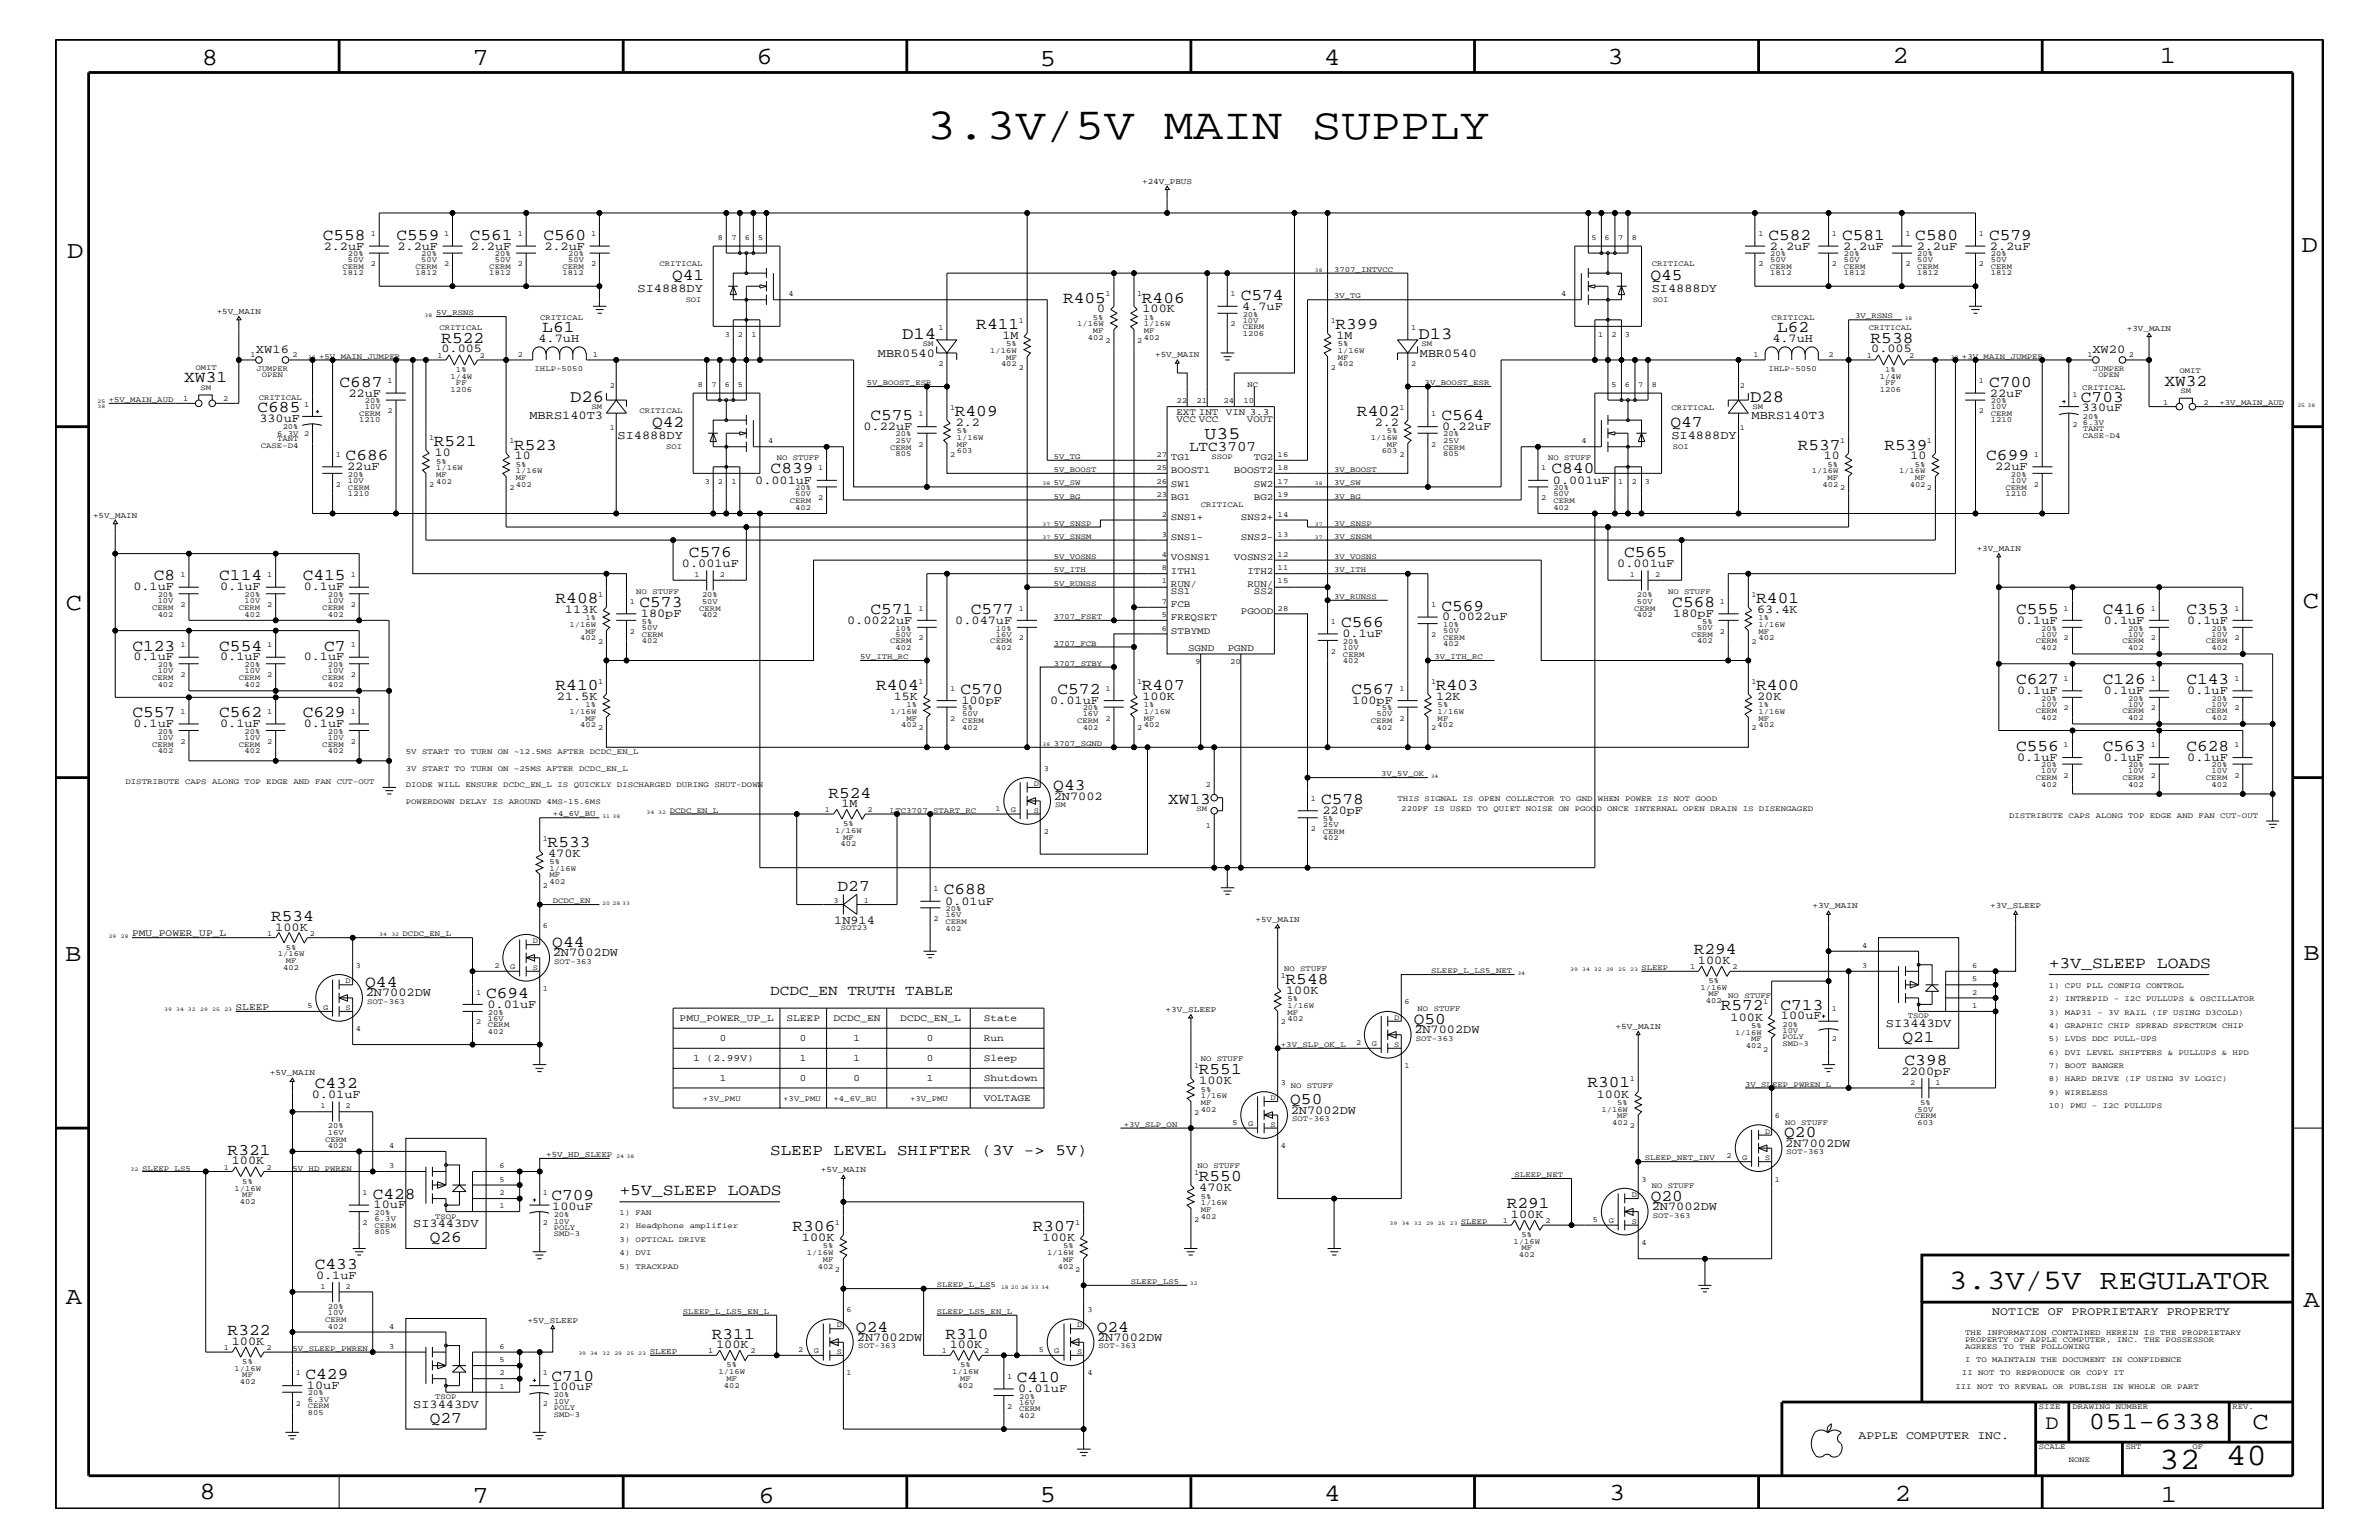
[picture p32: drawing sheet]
<svg xmlns="http://www.w3.org/2000/svg" width="432mm" height="279mm" viewBox="0 0 432 279" stroke-linecap="round" stroke-linejoin="round" font-family="sans-serif">
<defs><g id="words">
<text font-size="8.1" x="168.2" y="25.3">3.3V/5V MAIN SUPPLY</text>
<g font-size="5.7">
<text x="391.9" y="266.6">32</text>
<text x="404" y="265.9">40</text>
</g>
<text font-size="5.2" x="353.7" y="233.8">3.3V/5V REGULATOR</text>
<g font-size="4.5">
<text x="36.7" y="11.7">8</text>
<text x="85.8" y="11.7">7</text>
<text x="137.3" y="11.5">6</text>
<text x="240.3" y="11.7">4</text>
<text x="291.8" y="11.5">3</text>
<text x="343.5" y="11.5">2</text>
<text x="392" y="11.5">1</text>
<text x="188.7" y="12.1">5</text>
<text x="12.2" y="46.8">D</text>
<text x="417.7" y="45.7">D</text>
<text x="11.9" y="110.6">C</text>
<text x="418" y="110.3">C</text>
<text x="11.9" y="174.3">B</text>
<text x="418.1" y="174.2">B</text>
<text x="11.9" y="236.7">A</text>
<text x="418.1" y="237.1">A</text>
<text x="379.1" y="259.3">051-6338</text>
<text x="408.9" y="259.3">C</text>
<text x="36.2" y="271.9">8</text>
<text x="85.8" y="272.7">7</text>
<text x="137.7" y="272.7">6</text>
<text x="188.7" y="272.5">5</text>
<text x="240.4" y="272.3">4</text>
<text x="292.1" y="272.2">3</text>
<text x="343.9" y="272.3">2</text>
<text x="392.2" y="272.6">1</text>
</g>
<text font-size="3.7" x="371.3" y="259.3">D</text>
<text font-size="3.2" x="218.7" y="79.6">U35</text>
<g font-size="3.1">
<text x="163.7" y="61.5">D14</text>
<text x="257.5" y="61.5">D13</text>
<text x="103.5" y="72.9">D26</text>
<text x="317.7" y="72.9">D28</text>
</g>
<g font-size="3">
<text x="58.6" y="43.5">C558</text>
<text x="72" y="43.5">C559</text>
<text x="85.3" y="43.5">C561</text>
<text x="98.6" y="43.5">C560</text>
<text x="321" y="43.5">C582</text>
<text x="334.3" y="43.5">C581</text>
<text x="347.6" y="43.5">C580</text>
<text x="361" y="43.5">C579</text>
<text x="122" y="50.8">Q41</text>
<text x="299.6" y="50.8">Q45</text>
<text x="177.2" y="59.7">R411</text>
<text x="193" y="54.9">R405</text>
<text x="207.3" y="54.9">R406</text>
<text x="225.2" y="54.4">C574</text>
<text x="242.4" y="59.7">R399</text>
<text x="80.1" y="62.3">R522</text>
<text x="98.4" y="60.3">L61</text>
<text x="322.5" y="60.3">L62</text>
<text x="339.5" y="62.3">R538</text>
<text x="33.4" y="69.4">XW31</text>
<text x="61.6" y="70.1">C687</text>
<text x="361" y="70.1">C700</text>
<text x="392.9" y="70">XW32</text>
<text x="46.7" y="74.7">C685</text>
<text x="118.4" y="77.5">Q42</text>
<text x="158" y="76.2">C575</text>
<text x="173.3" y="75.5">R409</text>
<text x="246.3" y="75.5">R402</text>
<text x="261.6" y="76.2">C564</text>
<text x="303.2" y="77.5">Q47</text>
<text x="377.7" y="72.9">C703</text>
<text x="62.7" y="83.5">C686</text>
<text x="78.7" y="80.9">R521</text>
<text x="93.3" y="81.6">R523</text>
<text x="326.3" y="81.6">R537</text>
<text x="342.1" y="81.6">R539</text>
<text x="360.5" y="83.5">C699</text>
<text x="139.9" y="85.9">C839</text>
<text x="281.6" y="85.9">C840</text>
<text x="125.1" y="101">C576</text>
<text x="294.8" y="101">C565</text>
<text x="27.9" y="105.3">C8</text>
<text x="39.8" y="105.3">C114</text>
<text x="54.9" y="105.3">C415</text>
<text x="100.8" y="109.4">R408</text>
<text x="116.1" y="110.2">C573</text>
<text x="158" y="111.4">C571</text>
<text x="176.2" y="111.4">C577</text>
<text x="243.4" y="113.8">C566</text>
<text x="261.6" y="110.8">C569</text>
<text x="303.5" y="110.2">C568</text>
<text x="318.8" y="109.4">R401</text>
<text x="365.9" y="111.4">C555</text>
<text x="381.7" y="111.4">C416</text>
<text x="396.8" y="111.4">C353</text>
<text x="24" y="118.1">C123</text>
<text x="39.8" y="118.1">C554</text>
<text x="58.8" y="118.1">C7</text>
<text x="100.8" y="125.2">R410</text>
<text x="159" y="125.2">R404</text>
<text x="174.3" y="125.9">C570</text>
<text x="191.9" y="125.9">C572</text>
<text x="207.3" y="125.2">R407</text>
<text x="245.3" y="125.9">C567</text>
<text x="260.6" y="125.2">R403</text>
<text x="318.8" y="125.2">R400</text>
<text x="365.9" y="124.1">C627</text>
<text x="381.7" y="124.1">C126</text>
<text x="396.8" y="124.1">C143</text>
<text x="24" y="130.2">C557</text>
<text x="39.8" y="130.2">C562</text>
<text x="54.9" y="130.2">C629</text>
<text x="365.9" y="136.2">C556</text>
<text x="381.7" y="136.2">C563</text>
<text x="396.8" y="136.2">C628</text>
<text x="191.2" y="143.4">Q43</text>
<text x="150.4" y="144.7">R524</text>
<text x="212" y="145.8">XW13</text>
<text x="239.8" y="145.9">C578</text>
<text x="99.4" y="153.7">R533</text>
<text x="152" y="161.7">D27</text>
<text x="49.2" y="167.2">R534</text>
<text x="171.3" y="162.2">C688</text>
<text x="100.2" y="171.8">Q44</text>
<text x="307.4" y="173.2">R294</text>
<text x="66.3" y="179.1">Q44</text>
<text x="233.3" y="178.5">R548</text>
<text x="371.9" y="175.6">+3V_SLEEP LOADS</text>
<text x="88.2" y="181">C694</text>
<text x="256.6" y="185.8">Q50</text>
<text x="312.3" y="183.3">R572</text>
<text x="323.2" y="183.2">C713</text>
<text x="345.3" y="189.1">Q21</text>
<text x="57.1" y="197.4">C432</text>
<text x="217.6" y="194.8">R551</text>
<text x="288.1" y="197.3">R301</text>
<text x="345.7" y="193.2">C398</text>
<text x="234.2" y="200.3">Q50</text>
<text x="41.3" y="209.6">R321</text>
<text x="323.8" y="206.4">Q20</text>
<text x="217.6" y="214.2">R550</text>
<text x="67.6" y="217.5">C428</text>
<text x="100.1" y="217.8">C709</text>
<text x="112.4" y="216.9">+5V_SLEEP LOADS</text>
<text x="273.5" y="219.2">R291</text>
<text x="299.6" y="217.9">Q20</text>
<text x="78" y="225.4">Q26</text>
<text x="143.8" y="223.4">R306</text>
<text x="187.5" y="223.4">R307</text>
<text x="57.1" y="230.2">C433</text>
<text x="41.3" y="242.3">R322</text>
<text x="129.2" y="242.9">R311</text>
<text x="155.4" y="241.6">Q24</text>
<text x="171.6" y="242.9">R310</text>
<text x="199.1" y="241.6">Q24</text>
<text x="55.5" y="250.1">C429</text>
<text x="100.1" y="250.6">C710</text>
<text x="184.6" y="250.7">C410</text>
<text x="78" y="258.2">Q27</text>
</g>
<text font-size="2.9" x="139.8" y="209.6">SLEEP LEVEL SHIFTER (3V -&gt; 5V)</text>
<g font-size="2.6">
<text x="215.8" y="81.8">LTC3707</text>
<text x="139.8" y="180.5">DCDC_EN TRUTH TABLE</text>
</g>
<g font-size="2.2">
<text x="58.8" y="45.3">2.2uF</text>
<text x="72.1" y="45.3">2.2uF</text>
<text x="85.4" y="45.3">2.2uF</text>
<text x="98.8" y="45.3">2.2uF</text>
<text x="321.2" y="45.3">2.2uF</text>
<text x="334.5" y="45.3">2.2uF</text>
<text x="347.9" y="45.3">2.2uF</text>
<text x="361.2" y="45.3">2.2uF</text>
<text x="115.7" y="53">SI4888DY</text>
<text x="299.8" y="53">SI4888DY</text>
<text x="199.1" y="56.7">0</text>
<text x="207.3" y="56.7">100K</text>
<text x="225.5" y="56.2">4.7uF</text>
<text x="46.4" y="64">XW16</text>
<text x="80.1" y="64">0.005</text>
<text x="97.7" y="62">4.7uH</text>
<text x="159.3" y="64.8">MBR0540</text>
<text x="181.9" y="61.5">1M</text>
<text x="242.6" y="61.5">1M</text>
<text x="257.7" y="64.8">MBR0540</text>
<text x="321.7" y="62">4.7uH</text>
<text x="339.6" y="64">0.005</text>
<text x="379.8" y="64">XW20</text>
<text x="63.2" y="72">22uF</text>
<text x="361.2" y="72">22uF</text>
<text x="47.1" y="76.5">330uF</text>
<text x="96.1" y="76.1">MBRS140T3</text>
<text x="173.5" y="77.3">2.2</text>
<text x="249.5" y="77.3">2.2</text>
<text x="317.9" y="76.1">MBRS140T3</text>
<text x="377.9" y="74.6">330uF</text>
<text x="78.9" y="82.7">10</text>
<text x="93.5" y="83.3">10</text>
<text x="112.1" y="79.7">SI4888DY</text>
<text x="156.7" y="78">0.22uF</text>
<text x="261.8" y="78">0.22uF</text>
<text x="303.4" y="79.7">SI4888DY</text>
<text x="331" y="83.3">10</text>
<text x="346.8" y="83.3">10</text>
<text x="63" y="85.3">22uF</text>
<text x="137.1" y="87.7">0.001uF</text>
<text x="281.9" y="87.7">0.001uF</text>
<text x="362.1" y="85.3">22uF</text>
<text x="24.2" y="107.1">0.1uF</text>
<text x="40" y="107.1">0.1uF</text>
<text x="55.1" y="107.1">0.1uF</text>
<text x="123.8" y="102.9">0.001uF</text>
<text x="293.5" y="102.9">0.001uF</text>
<text x="102.5" y="111.2">113K</text>
<text x="116.3" y="112">180pF</text>
<text x="153.8" y="113.1">0.0022uF</text>
<text x="173.4" y="113.1">0.047uF</text>
<text x="261.8" y="112.6">0.0022uF</text>
<text x="303.7" y="112">180pF</text>
<text x="318.9" y="111.2">63.4K</text>
<text x="366.1" y="113.1">0.1uF</text>
<text x="381.8" y="113.1">0.1uF</text>
<text x="397" y="113.1">0.1uF</text>
<text x="24.2" y="119.8">0.1uF</text>
<text x="40" y="119.8">0.1uF</text>
<text x="55.1" y="119.8">0.1uF</text>
<text x="243.7" y="115.6">0.1uF</text>
<text x="366.1" y="125.9">0.1uF</text>
<text x="381.8" y="125.9">0.1uF</text>
<text x="397" y="125.9">0.1uF</text>
<text x="24.2" y="131.9">0.1uF</text>
<text x="40" y="131.9">0.1uF</text>
<text x="55.1" y="131.9">0.1uF</text>
<text x="101.1" y="127">21.5K</text>
<text x="162.2" y="127">15K</text>
<text x="174.5" y="127.7">100pF</text>
<text x="190.6" y="127.7">0.01uF</text>
<text x="207.3" y="127">100K</text>
<text x="245.4" y="127.7">100pF</text>
<text x="260.7" y="127">12K</text>
<text x="318.9" y="127">20K</text>
<text x="366.1" y="138">0.1uF</text>
<text x="381.8" y="138">0.1uF</text>
<text x="397" y="138">0.1uF</text>
<text x="152.7" y="146.4">1M</text>
<text x="191.3" y="145.1">2N7002</text>
<text x="240" y="147.7">220pF</text>
<text x="99.5" y="155.5">470K</text>
<text x="151.4" y="167.6">1N914</text>
<text x="171.5" y="164.1">0.01uF</text>
<text x="50" y="168.9">100K</text>
<text x="100.3" y="173.5">2N7002DW</text>
<text x="308.2" y="174.9">100K</text>
<text x="66.4" y="180.8">2N7002DW</text>
<text x="88.5" y="182.9">0.01uF</text>
<text x="233.4" y="180.4">100K</text>
<text x="314.1" y="185.2">100K</text>
<text x="323.3" y="184.9">100uF</text>
<text x="256.7" y="187.5">2N7002DW</text>
<text x="342.3" y="186.4">SI3443DV</text>
<text x="217.7" y="196.7">100K</text>
<text x="345.1" y="195">2200pF</text>
<text x="56.6" y="199.2">0.01uF</text>
<text x="234.3" y="202">2N7002DW</text>
<text x="289.8" y="199.2">100K</text>
<text x="324" y="208.1">2N7002DW</text>
<text x="42.1" y="211.3">100K</text>
<text x="67.8" y="219.2">10uF</text>
<text x="100.2" y="219.5">100uF</text>
<text x="217.7" y="216.1">470K</text>
<text x="274.2" y="220.9">100K</text>
<text x="299.8" y="219.6">2N7002DW</text>
<text x="75" y="222.7">SI3443DV</text>
<text x="145.5" y="225.2">100K</text>
<text x="189.2" y="225.2">100K</text>
<text x="57.4" y="232">0.1uF</text>
<text x="42.1" y="244">100K</text>
<text x="130" y="244.5">100K</text>
<text x="155.5" y="243.3">2N7002DW</text>
<text x="172.4" y="244.5">100K</text>
<text x="199.1" y="243.3">2N7002DW</text>
<text x="55.7" y="252">10uF</text>
<text x="75" y="255.5">SI3443DV</text>
<text x="100.2" y="252.3">100uF</text>
<text x="184.8" y="252.6">0.01uF</text>
</g>
<g font-size="2.1">
<text x="361.6" y="238.6">NOTICE OF PROPRIETARY PROPERTY</text>
<text x="337.3" y="261.1">APPLE COMPUTER INC.</text>
</g>
<g font-size="1.8">
<text x="213.5" y="76.7">VCC VCC</text>
<text x="213.5" y="75.2">EXT INT</text>
<text x="222.5" y="75.2">VIN 3.3</text>
<text x="226.3" y="76.7">VOUT</text>
<text x="212.5" y="83.5">TG1</text>
<text x="227.6" y="83.5">TG2</text>
<text x="212.5" y="88.3">SW1</text>
<text x="212.5" y="85.9">BOOST1</text>
<text x="223.9" y="85.9">BOOST2</text>
<text x="227.6" y="88.3">SW2</text>
<text x="212.5" y="94.3">SNS1+</text>
<text x="212.5" y="90.7">BG1</text>
<text x="225.2" y="94.3">SNS2+</text>
<text x="227.6" y="90.7">BG2</text>
<text x="212.5" y="98">SNS1-</text>
<text x="212.5" y="101.6">VOSNS1</text>
<text x="223.9" y="101.6">VOSNS2</text>
<text x="225.2" y="98">SNS2-</text>
<text x="212.5" y="107.8">SS1</text>
<text x="212.5" y="104.1">ITH1</text>
<text x="212.5" y="106.5">RUN/</text>
<text x="226.4" y="104.1">ITH2</text>
<text x="226.4" y="106.5">RUN/</text>
<text x="227.6" y="107.8">SS2</text>
<text x="212.5" y="110.2">FCB</text>
<text x="212.5" y="112.6">FREQSET</text>
<text x="225.2" y="111.4">PGOOD</text>
<text x="212.5" y="115">STBYMD</text>
<text x="215.6" y="118.1">SGND</text>
<text x="222.8" y="118.1">PGND</text>
<text x="24" y="169.9">PMU_POWER_UP_L</text>
<text x="42.8" y="183.2">SLEEP</text>
<text x="123.4" y="185.3">PMU_POWER_UP_L</text>
<text x="142.7" y="185.3">SLEEP</text>
<text x="151.3" y="185.3">DCDC_EN</text>
<text x="163.4" y="185.3">DCDC_EN_L</text>
<text x="178.6" y="185.3">State</text>
<text x="130.6" y="188.9">0</text>
<text x="145.2" y="188.9">0</text>
<text x="154.9" y="188.9">1</text>
<text x="168.2" y="188.9">0</text>
<text x="178.6" y="188.9">Run</text>
<text x="125.8" y="192.6">1 (2.99V)</text>
<text x="130.6" y="196.2">1</text>
<text x="145.2" y="196.2">0</text>
<text x="145.2" y="192.6">1</text>
<text x="154.9" y="196.2">0</text>
<text x="154.9" y="192.6">1</text>
<text x="168.2" y="196.2">1</text>
<text x="168.2" y="192.6">0</text>
<text x="178.6" y="196.2">Shutdown</text>
<text x="178.6" y="192.6">Sleep</text>
<text x="178.6" y="199.8">VOLTAGE</text>
</g>
<g font-size="1.5">
<text x="207.3" y="33.3">+24V_PBUS</text>
<text x="39.3" y="56.9">+5V_MAIN</text>
<text x="386" y="60">+3V_MAIN</text>
<text x="209.7" y="64.8">+5V_MAIN</text>
<text x="16.9" y="93.9">+5V_MAIN</text>
<text x="358.8" y="99.9">+3V_MAIN</text>
<text x="227.9" y="167.2">+5V_MAIN</text>
<text x="329" y="164.8">+3V_MAIN</text>
<text x="361.2" y="164.8">+3V_SLEEP</text>
<text x="211.5" y="183.6">+3V_SLEEP</text>
<text x="293.2" y="186.6">+5V_MAIN</text>
<text x="49" y="195.1">+5V_MAIN</text>
<text x="99.1" y="209.9">+5V_HD_SLEEP</text>
<text x="149" y="212.7">+5V_MAIN</text>
<text x="95.7" y="240">+5V_SLEEP</text>
<text x="117.9" y="245.6">SLEEP</text>
</g>
<g font-size="1.4">
<text x="63.2" y="47.6">50V</text>
<text x="63.2" y="46.5">20%</text>
<text x="67.3" y="42.9">1</text>
<text x="76.5" y="47.6">50V</text>
<text x="76.5" y="46.5">20%</text>
<text x="80.6" y="42.9">1</text>
<text x="89.8" y="47.6">50V</text>
<text x="89.8" y="46.5">20%</text>
<text x="94" y="42.9">1</text>
<text x="103.1" y="47.6">50V</text>
<text x="103.1" y="46.5">20%</text>
<text x="107.3" y="42.9">1</text>
<text x="130.3" y="43.5">8</text>
<text x="132.8" y="43.5">7</text>
<text x="135.2" y="43.5">6</text>
<text x="137.6" y="43.5">5</text>
<text x="288.9" y="43.5">5</text>
<text x="291.3" y="43.5">6</text>
<text x="293.7" y="43.5">7</text>
<text x="296.2" y="43.5">8</text>
<text x="319.2" y="42.9">1</text>
<text x="321.3" y="47.6">50V</text>
<text x="321.3" y="46.5">20%</text>
<text x="332.5" y="42.9">1</text>
<text x="334.7" y="47.6">50V</text>
<text x="334.7" y="46.5">20%</text>
<text x="345.9" y="42.9">1</text>
<text x="348" y="47.6">50V</text>
<text x="348" y="46.5">20%</text>
<text x="359.2" y="42.9">1</text>
<text x="361.4" y="47.6">50V</text>
<text x="361.4" y="46.5">20%</text>
<text x="62.1" y="50">1812</text>
<text x="62.1" y="48.8">CERM</text>
<text x="67.3" y="48.3">2</text>
<text x="75.4" y="50">1812</text>
<text x="75.4" y="48.8">CERM</text>
<text x="80.6" y="48.3">2</text>
<text x="88.8" y="50">1812</text>
<text x="88.8" y="48.8">CERM</text>
<text x="94" y="48.3">2</text>
<text x="102.1" y="50">1812</text>
<text x="102.1" y="48.8">CERM</text>
<text x="107.3" y="48.3">2</text>
<text x="119.7" y="48.3">CRITICAL</text>
<text x="143.1" y="53.8">4</text>
<text x="200.7" y="53.8">1</text>
<text x="206.4" y="53.8">1</text>
<text x="223.4" y="53.8">1</text>
<text x="242.1" y="49.3">3707_INTVCC</text>
<text x="283.4" y="53.8">4</text>
<text x="299.8" y="48.3">CRITICAL</text>
<text x="319.2" y="48.3">2</text>
<text x="321.3" y="50">1812</text>
<text x="321.3" y="48.8">CERM</text>
<text x="332.5" y="48.3">2</text>
<text x="334.7" y="50">1812</text>
<text x="334.7" y="48.8">CERM</text>
<text x="345.9" y="48.3">2</text>
<text x="348" y="50">1812</text>
<text x="348" y="48.8">CERM</text>
<text x="359.2" y="48.3">2</text>
<text x="361.4" y="50">1812</text>
<text x="361.4" y="48.8">CERM</text>
<text x="79.2" y="57.2">5V_RSNS</text>
<text x="79.8" y="59.8">CRITICAL</text>
<text x="98" y="58">CRITICAL</text>
<text x="124.5" y="54.7">SOI</text>
<text x="170.3" y="59.8">1</text>
<text x="184.9" y="58.6">1</text>
<text x="195.5" y="59.2">1/16W</text>
<text x="198.4" y="58">5%</text>
<text x="207.6" y="59.2">1/16W</text>
<text x="207.6" y="58">1%</text>
<text x="223.4" y="59.2">2</text>
<text x="225.6" y="58.5">10V</text>
<text x="225.6" y="59.7">CERM</text>
<text x="225.6" y="57.4">20%</text>
<text x="241.6" y="58.6">1</text>
<text x="242.1" y="54.1">3V_TG</text>
<text x="256.1" y="59.8">1</text>
<text x="300" y="54.7">SOI</text>
<text x="321.6" y="58">CRITICAL</text>
<text x="336.7" y="57.8">3V_RSNS</text>
<text x="339.2" y="59.8">CRITICAL</text>
<text x="45.5" y="64.7">1</text>
<text x="53.1" y="64.7">2</text>
<text x="57.9" y="65.1">+5V_MAIN_JUMPER</text>
<text x="79.4" y="64.9">1</text>
<text x="87.1" y="64.9">2</text>
<text x="94" y="64.7">2</text>
<text x="107.6" y="64.7">1</text>
<text x="131.6" y="61.1">3</text>
<text x="133.9" y="61.1">2</text>
<text x="136.4" y="61.1">1</text>
<text x="167.5" y="62.9">SM</text>
<text x="179.7" y="64">1/16W</text>
<text x="182.6" y="65.3">MF</text>
<text x="182.6" y="62.9">5%</text>
<text x="197.4" y="61.7">402</text>
<text x="198.4" y="60.5">MF</text>
<text x="200.7" y="62.3">2</text>
<text x="206.4" y="62.3">2</text>
<text x="207.6" y="61.7">402</text>
<text x="207.6" y="60.5">MF</text>
<text x="225.6" y="60.9">1206</text>
<text x="242.8" y="65.3">MF</text>
<text x="242.8" y="64">1/16W</text>
<text x="242.8" y="62.9">5%</text>
<text x="258" y="62.9">SM</text>
<text x="290.1" y="61.1">1</text>
<text x="292.5" y="61.1">2</text>
<text x="294.9" y="61.1">3</text>
<text x="318.3" y="64.7">1</text>
<text x="331.9" y="64.7">2</text>
<text x="338.8" y="64.9">1</text>
<text x="346.5" y="64.9">2</text>
<text x="356.1" y="65.1">+3V_MAIN_JUMPER</text>
<text x="378.9" y="64.7">1</text>
<text x="386.4" y="64.7">2</text>
<text x="35.5" y="67.1">OMIT</text>
<text x="36.4" y="70.7">SM</text>
<text x="46.6" y="67.3">JUMPER</text>
<text x="47.5" y="68.4">OPEN</text>
<text x="70.4" y="69.5">1</text>
<text x="81.8" y="71.1">1206</text>
<text x="81.8" y="68.7">1/4W</text>
<text x="82.8" y="69.9">FF</text>
<text x="82.8" y="67.5">1%</text>
<text x="97" y="67.3">IHLP-5050</text>
<text x="110.7" y="70.4">2</text>
<text x="126.7" y="70.1">8</text>
<text x="129.1" y="70.1">7</text>
<text x="131.6" y="70.1">6</text>
<text x="133.9" y="70.1">5</text>
<text x="157.3" y="69.9">5V_BOOST_ESR</text>
<text x="170.3" y="66.5">2</text>
<text x="181.7" y="66.5">402</text>
<text x="184.9" y="67.1">2</text>
<text x="226.4" y="70.1">NC</text>
<text x="241.6" y="67.1">2</text>
<text x="242.8" y="66.5">402</text>
<text x="256.1" y="66.5">2</text>
<text x="258.6" y="69.9">3V_BOOST_ESR</text>
<text x="292.5" y="70.1">5</text>
<text x="294.9" y="70.1">6</text>
<text x="297.3" y="70.1">7</text>
<text x="299.8" y="70.1">8</text>
<text x="315.8" y="70.4">2</text>
<text x="321" y="67.3">IHLP-5050</text>
<text x="341.2" y="68.7">1/4W</text>
<text x="341.2" y="71.1">1206</text>
<text x="342.2" y="69.9">FF</text>
<text x="342.2" y="67.5">1%</text>
<text x="359.2" y="69.5">1</text>
<text x="376.2" y="72">1</text>
<text x="378" y="70.7">CRITICAL</text>
<text x="379.9" y="67.3">JUMPER</text>
<text x="380.9" y="68.4">OPEN</text>
<text x="395.6" y="67.7">OMIT</text>
<text x="395.8" y="71.3">SM</text>
<text x="19.7" y="72.9">+5V_MAIN_AUD</text>
<text x="33.2" y="72.8">1</text>
<text x="40.5" y="72.8">2</text>
<text x="47" y="72.6">CRITICAL</text>
<text x="51.3" y="77.8">20%</text>
<text x="55.2" y="73.8">1</text>
<text x="65.2" y="75.5">CERM</text>
<text x="65.2" y="76.7">1210</text>
<text x="66.2" y="74.3">10V</text>
<text x="66.2" y="73.2">20%</text>
<text x="70.4" y="75">2</text>
<text x="107.4" y="74.3">SM</text>
<text x="116.1" y="75">CRITICAL</text>
<text x="166.7" y="75.6">1</text>
<text x="172.5" y="74.4">1</text>
<text x="213.5" y="73.2">22</text>
<text x="217.2" y="73.2">21</text>
<text x="222.1" y="73.2">24</text>
<text x="225.7" y="73.2">10</text>
<text x="254" y="74.4">1</text>
<text x="259.8" y="75.6">1</text>
<text x="303.4" y="74.4">CRITICAL</text>
<text x="318.1" y="74.3">SM</text>
<text x="359.2" y="75">2</text>
<text x="361.4" y="76.7">1210</text>
<text x="361.4" y="75.5">CERM</text>
<text x="361.4" y="73.2">20%</text>
<text x="361.4" y="74.3">10V</text>
<text x="376.2" y="77.4">2</text>
<text x="378" y="77.2">6.3V</text>
<text x="378" y="76">20%</text>
<text x="392.6" y="73.4">1</text>
<text x="399.9" y="73.4">2</text>
<text x="402.8" y="73.5">+3V_MAIN_AUD</text>
<text x="47.3" y="81.3">CASE-D4</text>
<text x="50.3" y="79">6.3V 2</text>
<text x="50.3" y="80">TANT</text>
<text x="61" y="82.8">1</text>
<text x="77.9" y="79.9">1</text>
<text x="92.5" y="80.5">1</text>
<text x="110.7" y="78">1</text>
<text x="120.9" y="81.4">SOI</text>
<text x="139.4" y="80.5">4</text>
<text x="141" y="83.5">NO STUFF</text>
<text x="161.5" y="81.6">CERM</text>
<text x="162.6" y="80.3">25V</text>
<text x="162.6" y="79.2">20%</text>
<text x="162.6" y="82.7">805</text>
<text x="166.7" y="81.1">2</text>
<text x="172.5" y="82.8">2</text>
<text x="173.7" y="79.9">1/16W</text>
<text x="173.7" y="81.1">MF</text>
<text x="173.7" y="82.2">603</text>
<text x="173.7" y="78.6">5%</text>
<text x="191.3" y="83.3">5V_TG</text>
<text x="209.9" y="82.8">27</text>
<text x="219.9" y="83.3">SSOP</text>
<text x="231.9" y="82.8">16</text>
<text x="248.8" y="79.9">1/16W</text>
<text x="250.8" y="82.2">603</text>
<text x="251.7" y="81.1">MF</text>
<text x="251.7" y="78.6">5%</text>
<text x="254" y="82.8">2</text>
<text x="259.8" y="81.1">2</text>
<text x="262" y="81.6">CERM</text>
<text x="262" y="79.2">20%</text>
<text x="262" y="82.7">805</text>
<text x="262" y="80.3">25V</text>
<text x="281" y="83.5">NO STUFF</text>
<text x="287" y="80.5">4</text>
<text x="303.6" y="81.4">SOI</text>
<text x="315.8" y="78">1</text>
<text x="334" y="80.5">1</text>
<text x="349.8" y="80.5">1</text>
<text x="369.1" y="82.8">1</text>
<text x="378" y="79.4">CASE-D4</text>
<text x="378" y="78.3">TANT</text>
<text x="61" y="88.3">2</text>
<text x="63.2" y="87.6">10V</text>
<text x="63.2" y="88.8">CERM</text>
<text x="63.2" y="86.5">20%</text>
<text x="77.9" y="88.3">2</text>
<text x="79.2" y="84.1">5%</text>
<text x="79.2" y="85.3">1/16W</text>
<text x="79.2" y="86.5">MF</text>
<text x="79.2" y="87.7">402</text>
<text x="92.5" y="88.9">2</text>
<text x="93.6" y="88.3">402</text>
<text x="93.6" y="87.2">MF</text>
<text x="93.6" y="84.7">5%</text>
<text x="93.6" y="85.9">1/16W</text>
<text x="127.9" y="87.7">3</text>
<text x="130.3" y="87.7">2</text>
<text x="132.8" y="87.7">1</text>
<text x="144.4" y="88.9">20%</text>
<text x="148.5" y="85.3">1</text>
<text x="191.3" y="88.1">5V_SW</text>
<text x="191.3" y="85.6">5V_BOOST</text>
<text x="209.9" y="87.7">26</text>
<text x="209.9" y="85.3">25</text>
<text x="231.9" y="87.7">17</text>
<text x="231.9" y="85.3">18</text>
<text x="242.1" y="88.1">3V_SW</text>
<text x="242.1" y="85.6">3V_BOOST</text>
<text x="279.7" y="85.3">1</text>
<text x="281.9" y="88.9">20%</text>
<text x="293.7" y="87.7">1</text>
<text x="296.2" y="87.7">2</text>
<text x="298.5" y="87.7">3</text>
<text x="328.8" y="85.9">1/16W</text>
<text x="330.8" y="88.3">402</text>
<text x="331.7" y="87.2">MF</text>
<text x="331.7" y="84.7">5%</text>
<text x="334" y="88.9">2</text>
<text x="344.7" y="85.9">1/16W</text>
<text x="346.6" y="88.3">402</text>
<text x="347.6" y="84.7">5%</text>
<text x="347.6" y="87.2">MF</text>
<text x="349.8" y="88.9">2</text>
<text x="364" y="88.8">CERM</text>
<text x="365" y="86.5">20%</text>
<text x="365" y="87.6">10V</text>
<text x="369.1" y="88.3">2</text>
<text x="63.2" y="90">1210</text>
<text x="143.3" y="91.2">CERM</text>
<text x="144.4" y="92.5">402</text>
<text x="144.4" y="90">50V</text>
<text x="148.5" y="90.7">2</text>
<text x="191.3" y="95.4">5V_SNSP</text>
<text x="191.3" y="90.5">5V_BG</text>
<text x="209.9" y="90.1">23</text>
<text x="210.9" y="93.8">2</text>
<text x="217.9" y="92">CRITICAL</text>
<text x="231.9" y="93.8">14</text>
<text x="231.9" y="90.1">19</text>
<text x="242.1" y="90.5">3V_BG</text>
<text x="242.1" y="95.4">3V_SNSP</text>
<text x="279.7" y="90.7">2</text>
<text x="281.9" y="90">50V</text>
<text x="281.9" y="91.2">CERM</text>
<text x="281.9" y="92.5">402</text>
<text x="364" y="90">1210</text>
<text x="191.3" y="101.4">5V_VOSNS</text>
<text x="191.3" y="97.8">5V_SNSM</text>
<text x="210.9" y="101">4</text>
<text x="210.9" y="97.4">3</text>
<text x="231.9" y="97.4">13</text>
<text x="231.9" y="101">12</text>
<text x="242.1" y="97.8">3V_SNSM</text>
<text x="242.1" y="101.4">3V_VOSNS</text>
<text x="32.8" y="104.7">1</text>
<text x="48.5" y="104.7">1</text>
<text x="63.7" y="104.7">1</text>
<text x="115.5" y="107.7">NO STUFF</text>
<text x="126.1" y="104.7">1</text>
<text x="130.6" y="104.7">2</text>
<text x="191.3" y="106.3">5V_RUNSS</text>
<text x="191.3" y="103.8">5V_ITH</text>
<text x="210.9" y="105.9">1</text>
<text x="210.9" y="103.5">8</text>
<text x="231.9" y="105.9">15</text>
<text x="231.9" y="103.5">11</text>
<text x="242.1" y="103.8">3V_ITH</text>
<text x="295.8" y="104.7">1</text>
<text x="300.4" y="104.7">2</text>
<text x="302.8" y="107.7">NO STUFF</text>
<text x="27.6" y="110.6">CERM</text>
<text x="28.6" y="108.3">20%</text>
<text x="28.6" y="109.4">10V</text>
<text x="28.6" y="111.9">402</text>
<text x="32.8" y="110.2">2</text>
<text x="43.3" y="110.6">CERM</text>
<text x="44.4" y="108.3">20%</text>
<text x="44.4" y="109.4">10V</text>
<text x="44.4" y="111.9">402</text>
<text x="48.5" y="110.2">2</text>
<text x="58.5" y="110.6">CERM</text>
<text x="59.5" y="111.9">402</text>
<text x="59.5" y="109.4">10V</text>
<text x="59.5" y="108.3">20%</text>
<text x="63.7" y="110.2">2</text>
<text x="103.4" y="113.8">1/16W</text>
<text x="106.3" y="112.6">1%</text>
<text x="108.5" y="108.3">1</text>
<text x="114.3" y="109.5">1</text>
<text x="116.5" y="113.1">5%</text>
<text x="126.9" y="110.8">CERM</text>
<text x="127.4" y="109.5">50V</text>
<text x="127.4" y="112">402</text>
<text x="127.4" y="108.3">20%</text>
<text x="166.7" y="110.8">1</text>
<text x="184.9" y="110.8">1</text>
<text x="191.3" y="112.3">3707_FSET</text>
<text x="210.9" y="112">5</text>
<text x="210.9" y="109.5">7</text>
<text x="231.9" y="110.8">28</text>
<text x="241.6" y="113.1">1</text>
<text x="242.1" y="108.7">3V_RUNSS</text>
<text x="259.8" y="110.2">1</text>
<text x="262" y="113.8">10%</text>
<text x="296.6" y="110.8">CERM</text>
<text x="297.1" y="112">402</text>
<text x="297.1" y="109.5">50V</text>
<text x="297.1" y="108.3">20%</text>
<text x="308.9" y="113.1">5%</text>
<text x="312.2" y="109.5">1</text>
<text x="317.9" y="108.3">1</text>
<text x="319.2" y="112.6">1%</text>
<text x="319.2" y="113.8">1/16W</text>
<text x="374.6" y="110.8">1</text>
<text x="390.4" y="110.8">1</text>
<text x="405.6" y="110.8">1</text>
<text x="32.8" y="117.4">1</text>
<text x="48.5" y="117.4">1</text>
<text x="63.7" y="117.4">1</text>
<text x="105.3" y="116.2">402</text>
<text x="106.3" y="115">MF</text>
<text x="108.5" y="116.8">2</text>
<text x="114.3" y="115">2</text>
<text x="116.5" y="116.7">402</text>
<text x="116.5" y="114.2">50V</text>
<text x="116.5" y="115.5">CERM</text>
<text x="156.1" y="119.6">5V_ITH_RC</text>
<text x="161.5" y="116.7">CERM</text>
<text x="162.6" y="115.5">50V</text>
<text x="162.6" y="114.4">10%</text>
<text x="162.6" y="117.9">402</text>
<text x="166.7" y="116.2">2</text>
<text x="179.7" y="116.7">CERM</text>
<text x="180.8" y="114.4">10%</text>
<text x="180.8" y="115.5">16V</text>
<text x="180.8" y="117.9">402</text>
<text x="184.9" y="116.2">2</text>
<text x="191.3" y="117.2">3707_FCB</text>
<text x="210.9" y="114.4">6</text>
<text x="241.6" y="118.6">2</text>
<text x="243.8" y="117.9">10V</text>
<text x="243.8" y="116.8">20%</text>
<text x="243.8" y="119.2">CERM</text>
<text x="259.8" y="115.6">2</text>
<text x="260.3" y="119.6">3V_ITH_RC</text>
<text x="262" y="117.3">402</text>
<text x="262" y="116.1">CERM</text>
<text x="262" y="114.8">50V</text>
<text x="307" y="115.5">CERM</text>
<text x="308" y="114.2">50V</text>
<text x="308" y="116.7">402</text>
<text x="312.2" y="115">2</text>
<text x="317.9" y="116.8">2</text>
<text x="319.2" y="115">MF</text>
<text x="319.2" y="116.2">402</text>
<text x="369.5" y="116.7">CERM</text>
<text x="370.5" y="114.4">20%</text>
<text x="370.5" y="115.5">10V</text>
<text x="370.5" y="117.9">402</text>
<text x="374.6" y="116.2">2</text>
<text x="385.2" y="116.7">CERM</text>
<text x="386.2" y="114.4">20%</text>
<text x="386.2" y="115.5">10V</text>
<text x="386.2" y="117.9">402</text>
<text x="390.4" y="116.2">2</text>
<text x="400.4" y="116.7">CERM</text>
<text x="401.4" y="117.9">402</text>
<text x="401.4" y="115.5">10V</text>
<text x="401.4" y="114.4">20%</text>
<text x="405.6" y="116.2">2</text>
<text x="27.6" y="123.4">CERM</text>
<text x="28.6" y="121">20%</text>
<text x="28.6" y="122.1">10V</text>
<text x="28.6" y="124.6">402</text>
<text x="32.8" y="122.9">2</text>
<text x="43.3" y="123.4">CERM</text>
<text x="44.4" y="124.6">402</text>
<text x="44.4" y="122.1">10V</text>
<text x="44.4" y="121">20%</text>
<text x="48.5" y="122.9">2</text>
<text x="58.5" y="123.4">CERM</text>
<text x="59.5" y="121">20%</text>
<text x="59.5" y="122.1">10V</text>
<text x="59.5" y="124.6">402</text>
<text x="63.7" y="122.9">2</text>
<text x="108.5" y="124.1">1</text>
<text x="166.7" y="124.1">1</text>
<text x="172.5" y="125.3">1</text>
<text x="191.3" y="120.8">3707_STBY</text>
<text x="200.7" y="125.3">1</text>
<text x="206.4" y="124.1">1</text>
<text x="217" y="120.4">9</text>
<text x="223.3" y="120.4">20</text>
<text x="243.8" y="120.3">402</text>
<text x="254" y="125.3">1</text>
<text x="259.8" y="124.1">1</text>
<text x="317.9" y="124.1">1</text>
<text x="374.6" y="123.5">1</text>
<text x="390.4" y="123.5">1</text>
<text x="405.6" y="123.5">1</text>
<text x="32.8" y="129.6">1</text>
<text x="48.5" y="129.6">1</text>
<text x="63.7" y="129.6">1</text>
<text x="103.4" y="129.6">1/16W</text>
<text x="105.3" y="131.9">402</text>
<text x="106.3" y="128.3">1%</text>
<text x="106.3" y="130.8">MF</text>
<text x="161.6" y="129.6">1/16W</text>
<text x="163.6" y="131.9">402</text>
<text x="164.5" y="128.3">1%</text>
<text x="164.5" y="130.8">MF</text>
<text x="172.5" y="130.8">2</text>
<text x="174.7" y="128.9">5%</text>
<text x="174.7" y="131.3">CERM</text>
<text x="174.7" y="130">50V</text>
<text x="195.5" y="131.3">CERM</text>
<text x="196.5" y="130">16V</text>
<text x="196.5" y="128.9">20%</text>
<text x="200.7" y="130.8">2</text>
<text x="207.6" y="128.3">1%</text>
<text x="207.6" y="129.6">1/16W</text>
<text x="207.6" y="130.8">MF</text>
<text x="207.6" y="131.9">402</text>
<text x="248.8" y="131.3">CERM</text>
<text x="249.9" y="130">50V</text>
<text x="250.8" y="128.9">5%</text>
<text x="254" y="130.8">2</text>
<text x="260.9" y="131.9">402</text>
<text x="260.9" y="130.8">MF</text>
<text x="260.9" y="129.6">1/16W</text>
<text x="260.9" y="128.3">5%</text>
<text x="319.2" y="130.8">MF</text>
<text x="319.2" y="131.9">402</text>
<text x="319.2" y="129.6">1/16W</text>
<text x="319.2" y="128.3">1%</text>
<text x="369.5" y="129.4">CERM</text>
<text x="370.5" y="127.1">20%</text>
<text x="370.5" y="130.7">402</text>
<text x="370.5" y="128.2">10V</text>
<text x="374.6" y="128.9">2</text>
<text x="385.2" y="129.4">CERM</text>
<text x="386.2" y="130.7">402</text>
<text x="386.2" y="128.2">10V</text>
<text x="386.2" y="127.1">20%</text>
<text x="390.4" y="128.9">2</text>
<text x="400.4" y="129.4">CERM</text>
<text x="401.4" y="127.1">20%</text>
<text x="401.4" y="128.2">10V</text>
<text x="401.4" y="130.7">402</text>
<text x="405.6" y="128.9">2</text>
<text x="27.6" y="135.5">CERM</text>
<text x="28.6" y="136.7">402</text>
<text x="28.6" y="134.2">10V</text>
<text x="28.6" y="133.2">20%</text>
<text x="32.8" y="135">2</text>
<text x="43.3" y="135.5">CERM</text>
<text x="44.4" y="133.2">20%</text>
<text x="44.4" y="134.2">10V</text>
<text x="44.4" y="136.7">402</text>
<text x="48.5" y="135">2</text>
<text x="58.5" y="135.5">CERM</text>
<text x="59.5" y="136.7">402</text>
<text x="59.5" y="134.2">10V</text>
<text x="59.5" y="133.2">20%</text>
<text x="63.7" y="135">2</text>
<text x="73.7" y="136.8">5V START TO TURN ON ~12.5MS AFTER DCDC_EN_L</text>
<text x="108.5" y="132.5">2</text>
<text x="166.7" y="132.5">2</text>
<text x="174.7" y="132.4">402</text>
<text x="191.3" y="135.3">3707_SGND</text>
<text x="196.5" y="132.4">402</text>
<text x="206.4" y="132.5">2</text>
<text x="249.9" y="132.4">402</text>
<text x="259.8" y="132.5">2</text>
<text x="317.9" y="132.5">2</text>
<text x="374.6" y="135.6">1</text>
<text x="390.4" y="135.6">1</text>
<text x="405.6" y="135.6">1</text>
<text x="22.8" y="142.3">DISTRIBUTE CAPS ALONG TOP EDGE AND FAN CUT-OUT</text>
<text x="73.7" y="139.8">3V START TO TURN ON ~25MS AFTER DCDC_EN_L</text>
<text x="73.7" y="142.9">DIODE WILL ENSURE DCDC_EN_L IS QUICKLY DISCHARGED DURING SHUT-DOWN</text>
<text x="187.6" y="142.6">D</text>
<text x="189.5" y="139.8">3</text>
<text x="218.9" y="142.9">2</text>
<text x="250.7" y="140.8">3V_5V_OK</text>
<text x="369.5" y="141.5">CERM</text>
<text x="370.5" y="142.8">402</text>
<text x="370.5" y="140.3">10V</text>
<text x="370.5" y="139.2">20%</text>
<text x="374.6" y="141.1">2</text>
<text x="385.2" y="141.5">CERM</text>
<text x="386.2" y="139.2">20%</text>
<text x="386.2" y="140.3">10V</text>
<text x="386.2" y="142.8">402</text>
<text x="390.4" y="141.1">2</text>
<text x="400.4" y="141.5">CERM</text>
<text x="401.4" y="142.8">402</text>
<text x="401.4" y="140.3">10V</text>
<text x="401.4" y="139.2">20%</text>
<text x="405.6" y="141.1">2</text>
<text x="73.7" y="145.9">POWERDOWN DELAY IS AROUND 4MS-15.6MS</text>
<text x="100.3" y="148.1">+4_6V_BU</text>
<text x="121.6" y="147.5">DCDC_EN_L</text>
<text x="149.7" y="147.3">1</text>
<text x="153" y="149.9">5%</text>
<text x="157.5" y="147.3">2</text>
<text x="161.5" y="147.5">LTC3707_START_RC</text>
<text x="180.7" y="147.1">1</text>
<text x="183.5" y="147.3">G</text>
<text x="187.6" y="147.5">S</text>
<text x="191.5" y="146.4">SM</text>
<text x="217.2" y="147.1">SM</text>
<text x="237.9" y="145.3">1</text>
<text x="240.1" y="149">5%</text>
<text x="253.7" y="145.3">THIS SIGNAL IS OPEN COLLECTOR TO GND WHEN POWER IS NOT GOOD</text>
<text x="254.3" y="147.1">220PF IS USED TO QUIET NOISE ON PGOOD ONCE INTERNAL OPEN DRAIN IS DISENGAGED</text>
<text x="364.7" y="148.4">DISTRIBUTE CAPS ALONG TOP EDGE AND FAN CUT-OUT</text>
<text x="98.6" y="152.6">1</text>
<text x="151.6" y="151.2">1/16W</text>
<text x="152.6" y="153.5">402</text>
<text x="153" y="152.3">MF</text>
<text x="189.5" y="151.3">2</text>
<text x="218.9" y="150.1">1</text>
<text x="237.9" y="150.7">2</text>
<text x="240.1" y="150.1">25V</text>
<text x="240.1" y="151.2">CERM</text>
<text x="240.1" y="152.4">402</text>
<text x="98.6" y="161.1">2</text>
<text x="99.7" y="160.5">402</text>
<text x="99.7" y="158">1/16W</text>
<text x="99.7" y="159.2">MF</text>
<text x="99.7" y="156.8">5%</text>
<text x="169.4" y="161.7">1</text>
<text x="100.3" y="163.9">DCDC_EN</text>
<text x="151.3" y="163.9">3</text>
<text x="156.8" y="163.9">1</text>
<text x="169.4" y="167.2">2</text>
<text x="171.6" y="166.4">16V</text>
<text x="171.6" y="165.3">20%</text>
<text x="171.6" y="167.6">CERM</text>
<text x="48.5" y="169.8">1</text>
<text x="50.4" y="173.5">1/16W</text>
<text x="51.9" y="172.3">5%</text>
<text x="56.2" y="169.8">2</text>
<text x="73.1" y="169.9">DCDC_EN_L</text>
<text x="96.7" y="171.1">D</text>
<text x="98.6" y="168.3">6</text>
<text x="152.6" y="168.7">SOT23</text>
<text x="171.6" y="168.9">402</text>
<text x="338" y="172">4</text>
<text x="51.4" y="176">402</text>
<text x="51.9" y="174.8">MF</text>
<text x="62.7" y="178.4">D</text>
<text x="64.6" y="175.6">3</text>
<text x="89.7" y="175.6">2</text>
<text x="92.6" y="175.9">G</text>
<text x="96.7" y="176">S</text>
<text x="98.6" y="179.9">1</text>
<text x="100.6" y="174.9">SOT-363</text>
<text x="232.5" y="177.4">1</text>
<text x="233.1" y="176.2">NO STUFF</text>
<text x="259.8" y="176.6">SLEEP_L_LS5_NET</text>
<text x="297.9" y="176">SLEEP</text>
<text x="306.7" y="175.9">1</text>
<text x="308.7" y="179.6">1/16W</text>
<text x="310.1" y="178.4">5%</text>
<text x="314.5" y="175.9">2</text>
<text x="338" y="175.6">3</text>
<text x="358" y="175.6">6</text>
<text x="358" y="178">5</text>
<text x="371.9" y="179.3">1) CPU PLL CONFIG CONTROL</text>
<text x="55.8" y="182.9">5</text>
<text x="58.7" y="183.2">G</text>
<text x="62.7" y="183.2">S</text>
<text x="66.6" y="182.1">SOT-363</text>
<text x="86.4" y="185.9">2</text>
<text x="86.4" y="180.5">1</text>
<text x="88.6" y="184.1">20%</text>
<text x="88.6" y="185.2">16V</text>
<text x="232.5" y="185.9">2</text>
<text x="233.7" y="184.1">MF</text>
<text x="233.7" y="182.9">1/16W</text>
<text x="233.7" y="181.6">5%</text>
<text x="233.7" y="185.3">402</text>
<text x="253.1" y="185">D</text>
<text x="254.9" y="182.2">6</text>
<text x="257.3" y="183.5">NO STUFF</text>
<text x="309.6" y="182.1">402</text>
<text x="310.1" y="180.8">MF</text>
<text x="313.7" y="181">NO STUFF</text>
<text x="320" y="182.2">1</text>
<text x="332.5" y="183.5">1</text>
<text x="346.3" y="184.7">TSOP</text>
<text x="358" y="180.5">2</text>
<text x="358" y="182.9">1</text>
<text x="371.9" y="181.6">2) INTREPID - I2C PULLUPS &amp; OSCILLATOR</text>
<text x="371.9" y="184.1">3) MAP31 - 3V RAIL (IF USING D3COLD)</text>
<text x="64.6" y="187.1">4</text>
<text x="88.6" y="186.4">CERM</text>
<text x="88.6" y="187.6">402</text>
<text x="232.5" y="189.9">+3V_SLP_OK_L</text>
<text x="246.1" y="189.5">2</text>
<text x="249" y="189.8">G</text>
<text x="253.1" y="189.9">S</text>
<text x="257" y="188.8">SOT-363</text>
<text x="315" y="187.7">1/16W</text>
<text x="316.9" y="190.2">402</text>
<text x="317.8" y="186.5">5%</text>
<text x="317.8" y="188.9">MF</text>
<text x="320" y="190.8">2</text>
<text x="323.5" y="189.8">SMD-3</text>
<text x="323.5" y="187.5">10V</text>
<text x="323.5" y="186.3">20%</text>
<text x="323.5" y="188.6">POLY</text>
<text x="332.5" y="188.9">2</text>
<text x="371.9" y="191.4">6) DVI LEVEL SHIFTERS &amp; PULLUPS &amp; HPD</text>
<text x="371.9" y="188.9">5) LVDS DDC PULL-UPS</text>
<text x="371.9" y="186.5">4) GRAPHIC CHIP SPREAD SPECTRUM CHIP</text>
<text x="216.7" y="193.8">1</text>
<text x="217.9" y="192.6">NO STUFF</text>
<text x="232.5" y="196.8">3</text>
<text x="234.3" y="197.4">NO STUFF</text>
<text x="254.9" y="193.8">1</text>
<text x="295.8" y="196.2">1</text>
<text x="316.7" y="197.2">3V_SLEEP_PWREN_L</text>
<text x="346.7" y="196.8">2</text>
<text x="351.3" y="196.8">1</text>
<text x="371.9" y="193.8">7) BOOT BANGER</text>
<text x="371.9" y="196.2">8) HARD DRIVE (IF USING 3V LOGIC)</text>
<text x="58.2" y="201">1</text>
<text x="62.7" y="201">2</text>
<text x="127.6" y="199.8">+3V_PMU</text>
<text x="142.2" y="199.8">+3V_PMU</text>
<text x="151.3" y="199.8">+4_6V_BU</text>
<text x="165.2" y="199.8">+3V_PMU</text>
<text x="216.7" y="202.3">2</text>
<text x="217.9" y="198.1">5%</text>
<text x="217.9" y="199.2">1/16W</text>
<text x="217.9" y="200.4">MF</text>
<text x="217.9" y="201.7">402</text>
<text x="230.6" y="199.6">D</text>
<text x="234.5" y="203.4">SOT-363</text>
<text x="290.7" y="201.7">1/16W</text>
<text x="293.5" y="200.4">5%</text>
<text x="293.5" y="202.9">MF</text>
<text x="322.2" y="202.9">6</text>
<text x="347.6" y="202.9">CERM</text>
<text x="348.1" y="201.7">50V</text>
<text x="348.5" y="200.4">5%</text>
<text x="371.9" y="198.7">9) WIRELESS</text>
<text x="371.9" y="201">10) PMU - I2C PULLUPS</text>
<text x="59" y="207.1">CERM</text>
<text x="59.5" y="204.7">20%</text>
<text x="59.5" y="205.9">16V</text>
<text x="59.5" y="208.3">402</text>
<text x="70.6" y="208.3">4</text>
<text x="204" y="204.5">+3V_SLP_ON</text>
<text x="223.7" y="204.1">5</text>
<text x="226.6" y="204.3">G</text>
<text x="230.6" y="204.5">S</text>
<text x="232.5" y="208.3">4</text>
<text x="292.6" y="204.1">402</text>
<text x="295.8" y="204.7">2</text>
<text x="320.4" y="205.7">D</text>
<text x="324" y="204.1">NO STUFF</text>
<text x="324.3" y="209.4">SOT-363</text>
<text x="348.1" y="204.1">603</text>
<text x="25.8" y="212.4">SLEEP_LS5</text>
<text x="40.6" y="212.2">1</text>
<text x="44" y="214.7">5%</text>
<text x="48.3" y="212.2">2</text>
<text x="53.1" y="212.4">5V_HD_PWREN</text>
<text x="70.6" y="211.9">3</text>
<text x="90.7" y="211.9">6</text>
<text x="90.7" y="214.4">5</text>
<text x="216.7" y="213.2">1</text>
<text x="217.3" y="211.9">NO STUFF</text>
<text x="274.9" y="213.6">SLEEP_NET</text>
<text x="297.9" y="214.4">3</text>
<text x="298.5" y="210.5">SLEEP_NET_INV</text>
<text x="299.8" y="215.6">NO STUFF</text>
<text x="313.4" y="210.2">2</text>
<text x="316.2" y="210.4">G</text>
<text x="320.4" y="210.5">S</text>
<text x="322.2" y="214.4">1</text>
<text x="42.5" y="216">1/16W</text>
<text x="43.5" y="218.4">402</text>
<text x="44" y="217.2">MF</text>
<text x="65.8" y="216.9">1</text>
<text x="68" y="221.5">6.3V</text>
<text x="68" y="220.5">20%</text>
<text x="79" y="221.1">TSOP</text>
<text x="90.7" y="216.9">2</text>
<text x="90.7" y="219.2">1</text>
<text x="98.6" y="216.9">1</text>
<text x="100.5" y="220.8">20%</text>
<text x="112.4" y="220.5">1) FAN</text>
<text x="216.7" y="221.7">2</text>
<text x="217.9" y="217.5">5%</text>
<text x="217.9" y="218.6">1/16W</text>
<text x="217.9" y="219.8">MF</text>
<text x="217.9" y="221.1">402</text>
<text x="272.8" y="221.9">1</text>
<text x="280.5" y="221.9">2</text>
<text x="289.1" y="221.7">5</text>
<text x="292" y="221.9">G</text>
<text x="296.2" y="217.2">D</text>
<text x="300" y="220.9">SOT-363</text>
<text x="65.8" y="222.3">2</text>
<text x="68" y="224">805</text>
<text x="68" y="222.8">CERM</text>
<text x="98.6" y="222.3">2</text>
<text x="100.5" y="222">10V</text>
<text x="100.5" y="223.1">POLY</text>
<text x="100.5" y="224.3">SMD-3</text>
<text x="112.4" y="225.3">3) OPTICAL DRIVE</text>
<text x="112.4" y="227.7">4) DVI</text>
<text x="112.4" y="222.9">2) Headphone amplifier</text>
<text x="146.5" y="227.7">1/16W</text>
<text x="149.4" y="226.5">5%</text>
<text x="151.6" y="222.3">1</text>
<text x="190.1" y="227.7">1/16W</text>
<text x="193" y="226.5">5%</text>
<text x="195.2" y="222.3">1</text>
<text x="265.2" y="222">SLEEP</text>
<text x="274.7" y="225.7">1/16W</text>
<text x="276.1" y="224.5">5%</text>
<text x="276.1" y="226.9">MF</text>
<text x="296.2" y="222">S</text>
<text x="297.9" y="225.9">4</text>
<text x="58.2" y="233.8">1</text>
<text x="62.7" y="233.8">2</text>
<text x="112.4" y="230.2">5) TRACKPAD</text>
<text x="148.4" y="230.2">402</text>
<text x="149.4" y="229">MF</text>
<text x="151.6" y="230.7">2</text>
<text x="170" y="233.5">SLEEP_L_LS5</text>
<text x="192" y="230.2">402</text>
<text x="193" y="229">MF</text>
<text x="195.2" y="230.7">2</text>
<text x="205.2" y="232.9">SLEEP_LS5</text>
<text x="275.7" y="228.1">402</text>
<text x="59" y="239.9">CERM</text>
<text x="59.5" y="237.4">20%</text>
<text x="59.5" y="238.6">10V</text>
<text x="124" y="238.4">SLEEP_L_LS5_EN_L</text>
<text x="153.7" y="238">6</text>
<text x="170" y="238.4">SLEEP_LS5_EN_L</text>
<text x="197.4" y="238">3</text>
<text x="40.6" y="245">1</text>
<text x="48.3" y="245">2</text>
<text x="53.1" y="245.1">5V_SLEEP_PWREN</text>
<text x="59.5" y="241.1">402</text>
<text x="70.6" y="241.1">4</text>
<text x="70.6" y="244.7">3</text>
<text x="90.7" y="244.7">6</text>
<text x="128.5" y="245.6">1</text>
<text x="136.2" y="245.6">2</text>
<text x="144.9" y="245.3">2</text>
<text x="147.7" y="245.6">G</text>
<text x="151.9" y="240.8">D</text>
<text x="151.9" y="245.6">S</text>
<text x="155.8" y="244.5">SOT-363</text>
<text x="170.9" y="245.6">1</text>
<text x="178.6" y="245.6">2</text>
<text x="188.6" y="245.3">5</text>
<text x="191.3" y="245.6">G</text>
<text x="195.5" y="240.8">D</text>
<text x="195.5" y="245.6">S</text>
<text x="199.4" y="244.5">SOT-363</text>
<text x="356.7" y="244.7">AGREES TO THE FOLLOWING</text>
<text x="356.7" y="243.5">PROPERTY OF APPLE COMPUTER, INC. THE POSSESSOR</text>
<text x="356.7" y="242.3">THE INFORMATION CONTAINED HEREIN IS THE PROPRIETARY</text>
<text x="42.5" y="248.7">1/16W</text>
<text x="43.5" y="251.1">402</text>
<text x="44" y="247.5">5%</text>
<text x="44" y="249.9">MF</text>
<text x="53.7" y="249.5">1</text>
<text x="90.7" y="247.2">5</text>
<text x="90.7" y="249.5">2</text>
<text x="90.7" y="252">1</text>
<text x="98.6" y="249.5">1</text>
<text x="130.4" y="249.3">1/16W</text>
<text x="131.4" y="251.7">402</text>
<text x="131.9" y="250.6">MF</text>
<text x="131.9" y="248.1">5%</text>
<text x="153.7" y="249.5">1</text>
<text x="172.8" y="249.3">1/16W</text>
<text x="173.8" y="251.7">402</text>
<text x="174.3" y="250.6">MF</text>
<text x="174.3" y="248.1">5%</text>
<text x="182.8" y="250.1">1</text>
<text x="197.4" y="249.5">4</text>
<text x="354.9" y="252">III NOT TO REVEAL OR PUBLISH IN WHOLE OR PART</text>
<text x="356.1" y="249.5">II NOT TO REPRODUCE OR COPY IT</text>
<text x="356.7" y="247.2">I TO MAINTAIN THE DOCUMENT IN CONFIDENCE</text>
<text x="53.7" y="255">2</text>
<text x="55.9" y="256.7">805</text>
<text x="55.9" y="254.3">6.3V</text>
<text x="55.9" y="253.2">20%</text>
<text x="55.9" y="255.5">CERM</text>
<text x="79" y="253.8">TSOP</text>
<text x="98.6" y="255">2</text>
<text x="100.5" y="255.9">POLY</text>
<text x="100.5" y="253.5">20%</text>
<text x="100.5" y="254.8">10V</text>
<text x="100.5" y="257.1">SMD-3</text>
<text x="182.8" y="255.6">2</text>
<text x="185" y="256.1">CERM</text>
<text x="185" y="253.8">20%</text>
<text x="185" y="254.9">16V</text>
<text x="185" y="257.3">402</text>
<text x="370.1" y="255.6">SIZE</text>
<text x="376.2" y="255.6">DRAWING NUMBER</text>
<text x="405.2" y="255.6">REV.</text>
<text x="370.1" y="262.9">SCALE</text>
<text x="385.8" y="262.9">SHT</text>
<text x="397.9" y="262.9">OF</text>
<text x="375.5" y="265.3">NONE</text>
</g>
<g font-size="1">
<text x="238.7" y="49.3">38</text>
<text x="77" y="57.4">38</text>
<text x="345.7" y="58">38</text>
<text x="55.9" y="65.1">38</text>
<text x="354.1" y="65.1">38</text>
<text x="17.7" y="74">38</text>
<text x="17.7" y="73.2">25</text>
<text x="417" y="73.8">25 38</text>
<text x="189.2" y="88.1">38</text>
<text x="238.7" y="88.1">38</text>
<text x="189.2" y="95.4">37</text>
<text x="238.7" y="95.4">37</text>
<text x="189.2" y="97.8">37</text>
<text x="238.7" y="97.8">37</text>
<text x="189.2" y="135.3">38</text>
<text x="259.7" y="141.1">34</text>
<text x="109.3" y="148.4">31 38</text>
<text x="117.3" y="147.7">34 32</text>
<text x="109.3" y="164.1">20 28 33</text>
<text x="19.7" y="170.1">29</text>
<text x="21.9" y="170.1">28</text>
<text x="68.8" y="169.9">34</text>
<text x="71" y="169.9">32</text>
<text x="275.4" y="176.8">34</text>
<text x="285" y="176.2">39</text>
<text x="287.2" y="176.2">34 32</text>
<text x="291.5" y="176.2">29</text>
<text x="293.7" y="176.2">25</text>
<text x="295.9" y="176.2">23</text>
<text x="29.8" y="183.5">39</text>
<text x="32" y="183.5">34 32</text>
<text x="36.3" y="183.5">29</text>
<text x="38.5" y="183.5">25</text>
<text x="40.7" y="183.5">23</text>
<text x="23.7" y="212.5">32</text>
<text x="111.8" y="210.2">24 38</text>
<text x="252.2" y="222.3">39</text>
<text x="254.4" y="222.3">34</text>
<text x="256.6" y="222.3">32</text>
<text x="258.8" y="222.3">29 25</text>
<text x="263.1" y="222.3">23</text>
<text x="181.7" y="233.8">18 20 26 33 34</text>
<text x="216" y="233.2">32</text>
<text x="105" y="245.9">39 34</text>
<text x="109.3" y="245.9">32</text>
<text x="111.5" y="245.9">29</text>
<text x="113.7" y="245.9">25 23</text>
</g>
</g></defs>
<g fill="none" stroke="#000" stroke-width=".18">
<path d="M82.1 38.6v6M95.5 38.6v6M108.8 38.6h23v7.3h7.3v-7.3h-2.4M108.8 38.6v6M108.8 38.6h-40v6M131.8 38.6h2.5v7.3M134.3 38.6h2.4v7.3M139.1 38.6h72.7M186.4 38.6v21.9l-.6 .6 1.2 .6-1.2 .6 1.2 .6-1.2 .5 1.2 .6-.6 .7v47.9M211.8 33.8l.5 .6h-.8zM211.8 34.4v4.2h23.2M241 38.6h-6v29.1h-11v6.1"/>
<path d="M288.3 38.6h-47.3v21.9l.6 .6-1.2 .6 1.2 .6-1.2 .6 1.2 .5-1.2 .6 .6 .7v41.8h-9.7M288.3 38.6v7.3h7.2v-7.3M288.3 38.6h30.2M290.7 38.6v7.3M293.1 38.6v7.3M331.9 38.6h-13.4v6M345.2 38.6h-13.3v6M43.3 57.4l.5 .6h-.8zM43.3 58v15.2h-4.2M67 45.9h3.6M67 44.6h3.6M68.8 45.9v6h13.3v-6"/>
<path d="M79.2 57.4h12.7v24.8l.6 .6-1.2 .7 1.2 .6-1.2 .6 1.2 .6-1.2 .6 .6 .6v9.1h43.6v9.7h-6M80.3 45.9h3.7M80.3 44.6h3.7M82.1 51.9h26.7M93.6 45.9h3.7M93.6 44.6h3.7M95.5 45.9v6M107 45.9h3.7M107 44.6h3.7M107.6 55.6h2.5M108.1 56.2h1.5M108.5 56.8h.7"/>
<path d="M108.8 45.9v9.7M129.5 44.6h12.1v14.6h-12.1zM132.2 51.9h1.7M133.1 51.9l.6 1.6h-1.2zM135.5 45.9v3.7M137.9 51.9h-2.4v20.7h-7.2v-7.3h2.3M137.9 51.7l1.2 .2-1.2 .4zM139.1 49.6h-6v4.8h6M139.1 48.6v1.8M139.1 51v1.9M139.1 53.5v1.8M140.4 49.6v4.8h49.7v29.1h21.7"/>
<path d="M202.2 49.6v6l-.6 .6 1.2 .6-1.2 .6 1.2 .6-1.2 .6 1.2 .6-.6 .6v52.8h9.6M205.8 49.6v6l.6 .6-1.2 .6 1.2 .6-1.2 .6 1.2 .6-1.2 .6 .6 .6v50.4M219.1 49.6h-47.2v12.1M221 56.8h3.6M221 55.6h3.6M222.8 55.6v-6h32.7v12.1M222.8 49.6h-3.7v24.2M222.8 56.8v7.2M285.8 44.6h12.1v14.6h-12.1zM287 49.6v4.8h-49.7v29.1h-6M288.3 49.6h6v4.8h-6M288.3 51.9l1.2-.2v.6z"/>
<path d="M288.3 48.6v1.8M288.3 51v1.9M288.3 53.5v1.8M289.5 51.9h2.3v13.4h2.5v7.3M291.8 45.9v3.7M293.5 51.9h1.7M294.3 51.9l.6 1.6h-1.2zM316.7 45.9h3.7M316.7 44.6h3.7M318.5 45.9v6h13.4v-6M330 45.9h3.7M330 44.6h3.7"/>
<path d="M331.9 51.9h13.3M343.4 45.9h3.6M343.4 44.6h3.6M345.2 58h-9.7v24.2l-.6 .6 1.2 .7-1.2 .6 1.2 .6-1.2 .6 1.2 .6-.6 .6v9.1h-43.7M345.2 44.6v-6h13.4v6M345.2 45.9v6M356.7 45.9h3.6M356.7 44.6h3.6M357.4 55.6h2.3M357.8 56.2h1.5M358.2 56.8h.7M358.6 45.9v6h-13.4"/>
<path d="M358.6 51.9v3.7M19.7 73.2h15.8M36.1 72.6v-.9h2.4v.9M43.3 65.3h3.1M52.5 65.3h4.2M54.9 77.2a5.8 5.8 0 0 1 3.5 0M54.9 75.6h3.6M56.7 76.8v16.4h3.7v-7.3M56.7 65.3h3.7v19.4M56.7 65.3v10.3M57.3 74.7h.6M57.7 74.4v.6"/>
<path d="M60.4 65.3h11.5v6M70 72.6h3.7M70 71.3h3.7M71.9 72.6v20.6h-11.5M74.9 65.3v38.8h35.2v6.1l-.6 .6 1.2 .6-1.2 .6 1.2 .6-1.2 .5 1.2 .7-.6 .6v5.4h3.6v-7.2M77.3 65.3v16.3l.6 .6-1.2 .6 1.2 .7-1.2 .6 1.2 .6-1.2 .6 .6 .6v12.1h44.9v7.3h6.1M96.7 64.1a1.19 1.19 0 0 1 1.2-1.2 1.19 1.19 0 0 1 1.2 1.2M96.7 64v1.3h-10l-.6 .9-.9-1.8-.9 1.8-.9-1.8-.9 1.8-1-1.8-.6 .9h-9M99.1 64.1a1.19 1.19 0 0 1 1.2-1.2 1.19 1.19 0 0 1 1.2 1.2M99.1 64v1.3M101.6 64.1a1.19 1.19 0 0 1 1.2-1.2 1.19 1.19 0 0 1 1.2 1.2 1.19 1.19 0 0 1 1.2-1.2 1.19 1.19 0 0 1 1.1 1.2M101.6 64v1.3"/>
<path d="M104 64v1.3M106.4 64v1.3h5.4M110.1 71.3v1.3h3.6v1.2M111.8 75v18.2M125.8 71.3h12.1v14.6h-12.1zM128.3 65.3h-16.5v7.3l-1.7 2.4h3.6l-1.9-2.4M128.5 78.6h1.8M129.5 78.6l.5 1.5h-1.1zM130.6 65.3h7.3M130.6 65.3v7.3M131.8 72.6v3.6M133.1 72.6v-14.6h4.8v7.3h17v23h13.3"/>
<path d="M134.3 78.6h-2.5v14.6h-2.3M134.3 78.3l1.2 .3-1.2 .3zM135.5 76.2h-6v4.9h6M135.5 75.3v1.8M135.5 77.7v1.8M136.7 76.2v4.9h13.3M157.3 70.1h14.6M166.5 78.6h3.5M166.5 77.4h3.5M168.2 78.6v9.7h43.6M168.2 70.1v7.3M170 61.7h3.7l-1.8 2.3z"/>
<path d="M170 62.9v1.1h3.7v1.3M171.9 64v12.2l.6 .6-1.2 .6 1.2 .6-1.2 .6 1.2 .6-1.2 .7 .6 .6v5.4h39.9M211.8 73.8h19.5v44.8h-19.5zM213.7 65.3l.3 .6h-.6zM213.7 65.9v1.8h1.8v6.1M221.6 64h2.4M222.1 64.7h1.4M222.4 65.3h.8M227.7 70.1v3.7M253.7 61.7h3.6l-1.8 2.3zM255.5 64v12.2l-.6 .6 1.2 .6-1.2 .6 1.2 .6-1.2 .6 1.2 .7-.6 .6v5.4h-24.2M255.5 70.1h15.2"/>
<path d="M257.3 78.6h3.6M257.3 77.4h3.6M257.3 62.9v1.1h-3.6v1.3M259.2 70.1v7.3M289.5 65.3h-17v23h-13.3v-9.7M289.5 71.3h12.1v14.6h-12.1zM290.7 76.2v4.9h-14.6v9.6h-44.8M291.8 76.2h6.1v4.9h-6.1M291.8 78.6l1.3-.3v.6zM291.8 75.3v1.8M291.8 77.7v1.8M293.1 78.6h2.4v14.6"/>
<path d="M295.5 72.6v3.6M296.8 65.3h-2.5v-7.3h-4.8v7.3h2.3v7.3h7.3v-7.3M296.8 65.3h18.8M296.8 65.3v7.3M297 78.6h1.9M297.9 78.6l.6 1.5h-1.2zM315.6 75v18.2M317.3 71.3v1.3h-3.6v1.2M320.4 64v1.3h-4.8v7.3l1.7 2.4h-3.6l1.9-2.4M320.4 64.1a1.19 1.19 0 0 1 1.2-1.2 1.19 1.19 0 0 1 1.1 1.2M322.8 64.1a1.19 1.19 0 0 1 1.2-1.2 1.19 1.19 0 0 1 1.2 1.2 1.19 1.19 0 0 1 1.2-1.2 1.19 1.19 0 0 1 1.2 1.2M322.8 64v1.3"/>
<path d="M325.2 64v1.3M327.7 64.1a1.19 1.19 0 0 1 1.1-1.2 1.19 1.19 0 0 1 1.2 1.2M327.7 64v1.3M330 64v1.3h10.4l.6-.9 .9 1.8 .9-1.8 .9 1.8 .9-1.8 .9 1.8 .6-.9h5.2v16.9l-.6 .6 1.2 .7-1.2 .6 1.2 .6-1.2 .6 1.2 .6-.6 .6v11.5h-120M351.3 65.3h19.4M354.9 65.3v38.8h-41.2v7.3M356.7 72.6h3.6M356.7 71.3h3.6M358.6 65.3v6M358.6 72.6v20.6M373.7 75.2a5.7 5.7 0 0 1 3.6 0M373.7 73.8h3.7"/>
<path d="M374.3 72.8h.6M374.7 72.6v.6M375.5 75v18.2h-4.8v-7.3M375.5 65.3h-4.8v19.4M375.5 65.3h4.3M375.5 65.3v8.5M385.8 65.3h4.3M390.1 60.5l.4 .6h-.8zM390.1 61.1v12.7h4.9M395.6 73.2v-1h2.3v1M398.5 73.8h15.9M20.9 94.3l.4 .7h-.7z"/>
<path d="M20.9 95v5.4h13.4M58.5 85.9h3.6M58.5 84.7h3.6M71.9 93.2h57.6M122.2 98h89.6M129.5 93.2v-8.5h4.8v8.5M135.5 80.1v1.9M137.9 93.2v64.2h82.5v-9.7M148.3 88.3h3.6M148.3 87.2h3.6M150 87.2v-6.1h3.1v9.6h58.7M150 88.3v4.9h-18.2"/>
<path d="M211.8 94.3h-12.1v1.3h-64.2M231.3 94.3h6v1.3h54.5v9.7h6.1M231.3 88.3h27.9M277.4 88.3h3.6M277.4 87.2h3.6M279.1 81.1v6.1M279.1 88.3v4.9h10.4M291.8 80.1v1.9M293.1 93.2h-3.6v64.2h-69.1M295.5 93.2h-2.4v-8.5h4.8v8.5M295.5 93.2h75.2M305.2 98v7.3h-6.1"/>
<path d="M368.9 85.9h3.6M368.9 84.7h3.6M20.9 100.4v14h13.4M20.9 114.4v12.1h44.3v4.8M32.4 106.5h3.7M32.4 107.7h3.7M32.4 119.2h3.7M34.3 107.7v4.9h15.7v-4.9M34.3 100.4h30.9v6.1M34.3 100.4v6.1M34.3 114.4v4.8M34.3 114.4h15.7"/>
<path d="M48.3 106.5h3.5M48.3 107.7h3.5M48.3 119.2h3.5M50 119.2v-4.8h15.2v4.8M50 112.6h20.6v12.7h-20.6M50 100.4v6.1M63.3 106.5h3.7M63.3 107.7h3.7M63.3 119.2h3.7M65.2 107.7v4.9M110.1 119.8v6.1l-.6 .6 1.2 .6-1.2 .6 1.2 .6-1.2 .6 1.2 .7-.6 .6v5.4h58.1v-5.4l.6-.6-1.2-.7 1.2-.6-1.2-.6 1.2-.6-1.2-.6 .6-.6v-6.1h-12.1M110.1 104.1h3.6v7.3"/>
<path d="M111.8 112.6h3.7M111.8 111.4h3.7M128.3 103.5v3.6M129.5 103.5v3.6M166.5 112.6h3.5M166.5 113.8h3.5M168.2 113.8v6M171.9 104.1v23M184.6 112.6h3.6M184.6 113.8h3.6M186.4 113.8v21.8h-14.5v-7.3M186.4 106.5h25.4"/>
<path d="M191.3 112.6h10.9M191.3 117.4h14.5M205.8 117.4v8.5l.6 .6-1.2 .6 1.2 .6-1.2 .6 1.2 .6-1.2 .7 .6 .6v5.4h-3.6M211.8 115h-9.6v6M211.8 110.2h-6v7.2M211.8 101.6h-64.1v18.2h-34M211.8 104.1h-43.6v8.5M217.9 118.6v17h-9.6M225.2 118.6v38.8M231.3 111.4h6v29.7h21.9M231.3 101.6h48.4v18.2h34v-7.2M231.3 104.1h24.2"/>
<path d="M239.2 115h3.6M239.2 116.2h3.6M241 106.5v2.4h10.9M241 116.2v19.4h-20.6M241 108.9v6.1M257.3 113.1h3.6M257.3 112h3.6M259.2 112v-7.9h-3.7v23M259.2 113.1v6.7h12.1M297.9 103.5v3.6M299.1 103.5v3.6M311.9 112.6h3.7"/>
<path d="M311.9 111.4h3.7M313.7 119.8h3.6M317.3 104.1v6.1l.6 .6-1.2 .6 1.2 .6-1.2 .6 1.2 .5-1.2 .7 .6 .6v11.5l.6 .6-1.2 .6 1.2 .6-1.2 .6 1.2 .6-1.2 .7 .6 .6v5.4h-58.1v-5.4l-.6-.6 1.2-.7-1.2-.6 1.2-.6-1.2-.6 1.2-.6-.6-.6v-6.1M362.8 100.4l.3 .6h-.6zM362.8 101v5.5h13.4M362.8 106.5v13.9h13.4M374.3 112.6h3.7M374.3 113.8h3.7M376.2 113.8v4.8h15.7v-4.8M376.2 106.5h30.9v6.1M376.2 106.5v6.1M390.1 112.6h3.6"/>
<path d="M390.1 113.8h3.6M391.9 118.6h20.6v12.7h-20.6M391.9 106.5v6.1M405.2 112.6h3.7M405.2 113.8h3.7M407.1 113.8v4.8M32.4 120.4h3.7M32.4 132.5h3.7M32.4 131.3h3.7M34.3 120.4v4.9h15.7v-4.9M34.3 126.5v4.8M34.3 132.5v5.5h15.7"/>
<path d="M48.3 120.4h3.5M48.3 132.5h3.5M48.3 131.3h3.5M50 126.5v4.8M50 132.5v5.5M63.3 120.4h3.7M63.3 132.5h3.7M63.3 131.3h3.7M65.2 120.4v4.9M65.2 132.5v5.5M70.6 125.3v12.7h-20.6M70.6 138v4.9"/>
<path d="M168.2 135.6h3.7M170 128.3h3.7M170 127.1h3.7M200.3 128.3h3.7M200.3 127.1h3.7M202.2 127.1v-6.1h-13.4v21.9h-2.4M202.2 128.3v7.3h-15.8M205.8 135.6h2.5v19.4h-19.5v-9.7h-2.4M217.9 135.6h2.5M220.4 135.6v8.4M253.7 128.3h3.6M253.7 127.1h3.6"/>
<path d="M255.5 128.3v7.3h-14.5M255.5 135.6h3.7M362.8 120.4v12.1h44.3v4.9M374.3 126.5h3.7M374.3 125.3h3.7M374.3 138.6h3.7M374.3 137.4h3.7M376.2 126.5v4.8h15.7v-4.8M376.2 120.4h15.7M376.2 138.6v5.4h15.7M376.2 120.4v4.9M376.2 132.5v4.9"/>
<path d="M390.1 126.5h3.6M390.1 125.3h3.6M390.1 138.6h3.6M390.1 137.4h3.6M391.9 125.3v-4.9h15.2v4.9M391.9 132.5v4.9M391.9 138.6v5.4M405.2 126.5h3.7M405.2 125.3h3.7M405.2 138.6h3.7M405.2 137.4h3.7M407.1 126.5v4.8"/>
<path d="M407.1 138.6v5.4M412.5 131.3v12.7h-20.6M69.4 142.9h2.5M69.9 143.5h1.5M70.3 144h.7M108.8 148.4h-10.8v6l.6 .6-1.3 .6 1.3 .6-1.3 .6 1.3 .6-1.3 .6 .7 .6v5.5h10.8M121.6 147.7h29.7l.6-.9 .9 1.8 .9-1.8 .9 1.8 .9-1.8 1 1.8M144.6 147.7v16.4h8.5M162.8 147.7v16.4h-7.3M168.8 147.7h-11.7l-.6 1M185.2 147.7h-16.4v15.8M185.2 141.9v6.7"/>
<path d="M186.4 145.3l1.6-.6v1.2zM186.4 147.7h2.4M186.4 141.9v1.9M186.4 144.4v1.8M186.4 146.8v1.8M221 144.7h.9v2.4h-.9M222.8 157.4v3.7M235.5 148.4h3.7M235.5 147.1h3.7M237.3 141.1v6M237.3 148.4v9M411.3 149h2.4"/>
<path d="M411.8 149.5h1.5M412.2 150.1h.6M412.5 144v5M24 170.1h26l.6-.9 1 1.9 .9-1.9 .9 1.9 .9-1.9 .9 1.9M60.4 177.7v6.7M61.6 178.7h2.4v-8.6h21.8v12.1M61.6 177.7v1.8M64 170.1h-8.2l-.6 1M85.8 176.2h8.5M94.3 170.5v6.7M95.5 173.8l1.5-.6v1.2zM95.5 173.8h2.5v19.4"/>
<path d="M95.5 170.5v1.7M95.5 172.8v1.9M95.5 175.3v1.9M95.5 176.2h2.5M98 164.1v7.3h-2.5M153.1 162.2v3.7M153.1 164.1l2.4-1.9v3.7zM167 164.7h3.7M167 163.5h3.7M167.6 172.6h2.4M168.1 173.2h1.5M168.5 173.8h.7"/>
<path d="M168.8 164.7v7.9M221.6 161.1h2.4M222.1 161.7h1.4M222.4 162.2h.8M231.9 168.3v11l.6 .6-1.2 .6 1.2 .5-1.2 .6 1.2 .6-1.2 .7 .6 .6v16.3h-2.5M231.9 167.8l.3 .5h-.7zM274.9 176.8h-20.6v8.5h-2.4M297.9 176.2h10.4l.6-.9 .9 1.9 .8-1.9 1 1.9 .9-1.9 .9 1.9 .6-1h30.6M331.9 165.3l.3 .6h-.6zM331.9 165.9v12.1M331.9 172.6h16.3v6.1M335.5 176.2v21.2h13.3"/>
<path d="M341 170.1h14.5v20.1h-14.5zM344.6 175.3v6.7M345.9 176.2h2.3M345.9 178.7h2.3M345.9 175.3v1.8M345.9 177.7v1.8M346.7 178l1.5 .7-1.5 .6zM348.2 175h2.5v3.7M349.5 178.7h2.4M350.7 179.9v2.3h-2.5M350.7 178.7l1.2 1.2h-2.4zM353.1 178.7h9.1v2.3"/>
<path d="M362.2 176.2h-9.1v7.3M365.8 165.3l.4 .6h-.7zM365.8 165.9v10.3h-3.6v2.5M371.9 176.8h29.1M42.8 183.5h17.6M53.1 195.6l.3 .6h-.7zM53.1 196.2v12.7M60.4 199.8v3.7M61.6 181l1.5-.5v1.1zM61.6 183.5h2.4M61.6 181h2.4v8.5h34M61.6 180.1v1.9"/>
<path d="M61.6 182.6v1.8M61.6 199.8v3.7M84 183.5h3.6M84 182.2h3.6M85.8 183.5v6M96.7 193.2h2.4M97.2 193.8h1.4M97.5 194.4h.8M122.2 190.2h67.3v3.6M122.2 190.2v3.6h67.3M122.2 190.2v-7.3h67.3v7.3M122.2 186.5h67.3"/>
<path d="M141.6 182.9v18.1h-19.4v-7.2M150 182.9v18.1M161 182.9v18.1M176.1 182.9v18.1M189.5 193.8v3.6h-67.3M189.5 197.4v3.6h-47.9M216.2 184.7v10.9l.5 .6-1.2 .6 1.2 .6-1.2 .7 1.2 .6-1.2 .5 .7 .6v15.2l.5 .6-1.2 .6 1.2 .7-1.2 .6 1.2 .5-1.2 .6 .7 .6v7.3M216.2 184.1l.3 .6h-.8zM228.3 198.9v6.7M229.4 198.9v1.9M231.9 190.2h18.8M250.7 184.3v6.7"/>
<path d="M251.9 187.7l1.5-.6v1.2zM251.9 187.7h2.4v29.8h-22.4v-15.2h-2.5M251.9 184.3v1.9M251.9 186.8v1.9M251.9 189.3v1.7M251.9 190.2h2.4M297.3 187.1l.4 .6h-.7zM297.3 187.7v10.4l-.5 .6 1.1 .5-1.1 .6 1.1 .6-1.1 .6 1.1 .7-.6 .6v15.2h-2.4M316.7 197.4h4.9v8.5h-2.4M330 185.3h3.7M330.1 186.9a5.9 5.9 0 0 1 3.6 0M330.7 193.2h2.4"/>
<path d="M330.7 184.3h.6M331 184.1v.6M331.1 193.8h1.6M331.6 194.4h.6M331.9 185.3v-7.3h-10.3v6.1l-.6 .6 1.2 .6-1.2 .6 1.2 .6-1.2 .6 1.2 .6-.6 .6v9.1h13.9M331.9 186.5v6.7M345.9 181h2.3v2.5h14v13.9h-12.1M345.9 180.2v1.8M348.8 195.6v3.6M350.1 195.6v3.6M353.1 181h9.1v2.5M25.8 212.5h16.4l.6-.8 .9 1.8 .9-1.8 .9 1.8 .9-1.8 .9 1.8"/>
<path d="M37.3 212.5v32.8h4.9l.6-.9 .9 1.8 .9-1.8 .9 1.8 .9-1.8 .9 1.8 .6-.9h19.7M53.1 201.7h7.3M61.6 201.7h6v10.8h9.7M63.3 218.6h3.7M63.3 219.8h3.7M65.2 208.9h-12.1v32.8M65.2 219.8v6.7M67.6 212.5h-19.7l-.6 1.1M73.7 206.5h14.5v20h-14.5zM77.3 211.7v6.7M78.5 217.5h2.4v2.3h13.4v-2.3h-8.5M78.5 211.7v1.8"/>
<path d="M78.5 214.1v1.8M78.5 216.5v1.9M78.5 215h2.4M78.5 212.5h2.4M79.4 214.4l1.5 .6-1.5 .6zM80.9 211.4h2.5v3.6M80.9 215v-6.1h-15.7v9.7M82.1 215h2.5M82.1 216.2l1.3-1.2 1.2 1.2zM83.4 216.2v2.4h-2.5M85.8 215h8.5v2.5M94.3 212.5v2.5"/>
<path d="M96.1 218.6h3.6M96.7 217.7h.6M97 217.5v.5M98 212.5v6.1M98 219.8v7.3M98 212.5h-12.2v7.3M110.7 210.2h-12.7v2.3M112.4 218h29.2M153.1 218h43.6v6.1l-.6 .6 1.3 .6-1.3 .6 1.3 .6-1.3 .6 1.3 .6-.7 .7v4.8M153.1 213.2l.3 .6h-.7zM153.1 213.8v10.3l-.6 .6 1.2 .6-1.2 .6 1.2 .6-1.2 .6 1.2 .6-.6 .7v12.7h-2.5M203.4 204.7h24.9"/>
<path d="M229.4 202.3l1.6-.6v1.2zM229.4 201.4v1.7M229.4 203.7v1.9M229.4 204.7h2.5M242.1 217.5v9M274.3 213.8h10.9v8.5M293.7 216.5v6.7M294.9 219.8l1.5-.6v1.3zM294.9 216.5v1.8M294.9 218.9v1.9M297.3 210.8h20.6M317.9 205v6.7"/>
<path d="M319.2 208.3l1.5-.6v1.2zM319.2 208.3h2.4v20.1h-24.3v-8.6h-2.4M319.2 205v1.8M319.2 207.4v1.8M319.2 209.8v1.9M319.2 210.8h2.4M416.1 204.7h5.5M53.1 234.4h7.3M60.4 232.6v3.6M61.6 234.4h6v10.9h9.7M61.6 232.6v3.6M64 226.5h2.4"/>
<path d="M64.4 227.1h1.6M64.9 227.7h.6M73.7 239.2h14.5v20.1h-14.5zM96.1 220.1a5.7 5.7 0 0 1 3.6 0M96.7 227.1h2.4M97.2 227.7h1.4M97.5 228.4h.8M124 238.6h17v7.3h8.4M153.1 233.8h26.6M167.6 233.8v12.1h4.9l.6-.9 .9 1.8 .9-1.8 1 1.8 .8-1.8 .9 1.8M170 238.6h14.6v7.3h8.5M214.9 226.5h2.4"/>
<path d="M215.4 227.1h1.4M215.5 233.2h-18.8v7.9h-2.4M215.7 227.7h.8M241 226.5h2.4M241.5 227.1h1.4M241.8 227.7h.8M265.2 222.3h9.1l.6-1 .9 1.9 .9-1.9 .9 1.9 1-1.9 .9 1.9 .6-.9h13.6M294.9 221.3v1.9M294.9 222.3h2.4M308.3 233.2h2.3M308.7 233.8h1.5M309.1 234.4h.7"/>
<path d="M309.5 228.4v4.8M51.2 251.4h3.7M51.2 252.6h3.7M51.8 259.9h2.5M53.1 252.6v7.3M77.3 244.4v6.7M78.5 244.4v1.8M78.5 246.8v1.8M78.5 249.3v1.8M78.5 247.8h2.4M78.5 245.3h2.4M79.4 247.2l1.5 .6-1.5 .6z"/>
<path d="M80.9 244.1h2.5v3.7M80.9 247.8v-6.1h-27.8v9.7M82.1 247.8h2.5M82.1 248.9l1.3-1.1 1.2 1.1zM83.4 248.9v2.5h-2.5M85.8 247.8h8.5M85.8 250.1h8.5M94.3 245.3v7.3h-13.4v-2.5h-2.4M94.3 245.3h-8.5v7.3M96.1 253a5.8 5.8 0 0 1 3.6 0M96.1 251.4h3.6M96.7 259.9h2.4"/>
<path d="M96.7 250.5h.6M97 250.1v.6M98 245.3v6.1M98 252.6v7.3M100.3 240.5l.4 .6h-.7zM100.3 241.1v4.2h-6M117.9 245.9h12.1l.6-.9 1 1.8 .9-1.8 .9 1.8 .9-1.8 .9 1.8M141 245.9h-5.2l-.6 1M149.4 240.1v6.7M150.6 243.5l1.5-.6v1.2zM150.6 243.5h2.5v15.8h29.1v-6.1M150.6 245.9h2.5"/>
<path d="M150.6 240.1v1.9M150.6 242.6v1.8M150.6 245v1.8M180.3 253.2h3.7M180.3 252h3.7M182.2 259.3h14.5v3.6M182.2 245.9v6.1M184.6 245.9h-6.4l-.6 1M193.1 240.1v6.7M194.3 243.5l1.5-.6v1.2zM194.3 243.5h2.4v15.8M194.3 240.1v1.9"/>
<path d="M194.3 242.6v1.8M194.3 245v1.8M194.3 245.9h2.4M329.3 260a1.69 1.69 0 0 1 2.5 0M331.8 260a1.69 1.69 0 0 1 2.4 0M332.4 258.3v.1a1.27 1.27 0 0 1-.7 1.3M332.4 258.4a.99 .99 0 0 0-.7 1.4M52.3 260.5h1.5M52.7 261.1h.7M61.6 267.7v6.1M97.2 260.5h1.4M97.5 261.1h.8"/>
<path d="M195.5 262.9h2.5M196 263.5h1.4M196.3 264.1h.8M329.4 260a3.3 3.3 0 0 0 .2 4.1M329.6 264.1l.7 .3 .7-.3M330.9 264.1l.7-.3 .7 .3M332.2 264.1l.7 .3 .7-.3M334.2 260.1a.93 .93 0 0 0-.7 .9 .93 .93 0 0 0 .7 .9M334.2 262l.1 .7a1.99 1.99 0 0 1-.6 1.4"/>
<circle cx="82.1" cy="38.6" r=".42"/>
<circle cx="95.5" cy="38.6" r=".42"/>
<circle cx="108.8" cy="38.6" r=".42"/>
<circle cx="131.8" cy="38.6" r=".42"/>
<circle cx="134.3" cy="38.6" r=".42"/>
<circle cx="136.7" cy="38.6" r=".42"/>
<circle cx="139.1" cy="38.6" r=".42"/>
<circle cx="186.4" cy="38.6" r=".42"/>
<circle cx="211.8" cy="38.6" r=".42"/>
<circle cx="234.9" cy="38.6" r=".42"/>
<circle cx="241" cy="38.6" r=".42"/>
<circle cx="288.3" cy="38.6" r=".42"/>
<circle cx="290.7" cy="38.6" r=".42"/>
<circle cx="293.1" cy="38.6" r=".42"/>
<circle cx="295.5" cy="38.6" r=".42"/>
<circle cx="318.5" cy="38.6" r=".42"/>
<circle cx="331.9" cy="38.6" r=".42"/>
<circle cx="345.2" cy="38.6" r=".42"/>
<circle cx="82.1" cy="51.9" r=".42"/>
<circle cx="95.5" cy="51.9" r=".42"/>
<circle cx="108.8" cy="51.9" r=".42"/>
<circle cx="134.3" cy="45.9" r=".25"/>
<circle cx="135.5" cy="45.9" r=".25"/>
<circle cx="135.5" cy="54.4" r=".25"/>
<circle cx="135.5" cy="58" r=".25"/>
<circle cx="135.5" cy="49.6" r=".25"/>
<circle cx="136.7" cy="45.9" r=".25"/>
<circle cx="202.2" cy="49.6" r=".42"/>
<circle cx="205.8" cy="49.6" r=".42"/>
<circle cx="219.1" cy="49.6" r=".42"/>
<circle cx="222.8" cy="49.6" r=".42"/>
<circle cx="290.7" cy="45.9" r=".25"/>
<circle cx="291.8" cy="54.4" r=".25"/>
<circle cx="291.8" cy="45.9" r=".25"/>
<circle cx="291.8" cy="58" r=".25"/>
<circle cx="291.8" cy="49.6" r=".25"/>
<circle cx="293.1" cy="45.9" r=".25"/>
<circle cx="331.9" cy="51.9" r=".42"/>
<circle cx="345.2" cy="51.9" r=".42"/>
<circle cx="358.6" cy="51.9" r=".42"/>
<circle cx="36.1" cy="73.2" r=".59"/>
<circle cx="38.5" cy="73.2" r=".59"/>
<circle cx="43.3" cy="65.3" r=".42"/>
<circle cx="47" cy="65.3" r=".59"/>
<circle cx="51.8" cy="65.3" r=".59"/>
<circle cx="56.7" cy="65.3" r=".42"/>
<circle cx="60.4" cy="65.3" r=".42"/>
<circle cx="71.9" cy="65.3" r=".42"/>
<circle cx="74.9" cy="65.3" r=".42"/>
<circle cx="77.3" cy="65.3" r=".42"/>
<circle cx="91.9" cy="65.3" r=".42"/>
<circle cx="111.8" cy="65.3" r=".42"/>
<circle cx="128.3" cy="65.3" r=".42"/>
<circle cx="130.6" cy="65.3" r=".42"/>
<circle cx="130.6" cy="72.6" r=".25"/>
<circle cx="131.8" cy="72.6" r=".25"/>
<circle cx="131.8" cy="76.2" r=".25"/>
<circle cx="133.1" cy="65.3" r=".42"/>
<circle cx="133.1" cy="72.6" r=".25"/>
<circle cx="135.5" cy="65.3" r=".42"/>
<circle cx="137.9" cy="65.3" r=".42"/>
<circle cx="168.2" cy="70.1" r=".42"/>
<circle cx="171.9" cy="70.1" r=".42"/>
<circle cx="255.5" cy="70.1" r=".42"/>
<circle cx="259.2" cy="70.1" r=".42"/>
<circle cx="289.5" cy="65.3" r=".42"/>
<circle cx="291.8" cy="65.3" r=".42"/>
<circle cx="294.3" cy="65.3" r=".42"/>
<circle cx="294.3" cy="72.6" r=".25"/>
<circle cx="295.5" cy="72.6" r=".25"/>
<circle cx="295.5" cy="76.2" r=".25"/>
<circle cx="296.8" cy="65.3" r=".42"/>
<circle cx="296.8" cy="72.6" r=".25"/>
<circle cx="299.1" cy="65.3" r=".42"/>
<circle cx="315.6" cy="65.3" r=".42"/>
<circle cx="335.5" cy="65.3" r=".42"/>
<circle cx="351.3" cy="65.3" r=".42"/>
<circle cx="354.9" cy="65.3" r=".42"/>
<circle cx="358.6" cy="65.3" r=".42"/>
<circle cx="370.7" cy="65.3" r=".42"/>
<circle cx="375.5" cy="65.3" r=".42"/>
<circle cx="380.4" cy="65.3" r=".59"/>
<circle cx="385.2" cy="65.3" r=".59"/>
<circle cx="390.1" cy="65.3" r=".42"/>
<circle cx="395.6" cy="73.8" r=".59"/>
<circle cx="397.9" cy="73.8" r=".59"/>
<circle cx="60.4" cy="93.2" r=".42"/>
<circle cx="71.9" cy="93.2" r=".42"/>
<circle cx="111.8" cy="93.2" r=".42"/>
<circle cx="122.2" cy="98" r=".42"/>
<circle cx="129.5" cy="93.2" r=".42"/>
<circle cx="131.8" cy="93.2" r=".42"/>
<circle cx="131.8" cy="81.1" r=".25"/>
<circle cx="131.8" cy="84.7" r=".25"/>
<circle cx="134.3" cy="93.2" r=".42"/>
<circle cx="135.5" cy="95.6" r=".42"/>
<circle cx="137.9" cy="93.2" r=".42"/>
<circle cx="150" cy="81.1" r=".42"/>
<circle cx="168.2" cy="88.3" r=".42"/>
<circle cx="259.2" cy="88.3" r=".42"/>
<circle cx="279.1" cy="81.1" r=".42"/>
<circle cx="289.5" cy="93.2" r=".42"/>
<circle cx="291.8" cy="95.6" r=".42"/>
<circle cx="293.1" cy="93.2" r=".42"/>
<circle cx="295.5" cy="93.2" r=".42"/>
<circle cx="295.5" cy="81.1" r=".25"/>
<circle cx="295.5" cy="84.7" r=".25"/>
<circle cx="297.9" cy="93.2" r=".42"/>
<circle cx="305.2" cy="98" r=".42"/>
<circle cx="315.6" cy="93.2" r=".42"/>
<circle cx="358.6" cy="93.2" r=".42"/>
<circle cx="370.7" cy="93.2" r=".42"/>
<circle cx="20.9" cy="114.4" r=".42"/>
<circle cx="20.9" cy="100.4" r=".42"/>
<circle cx="34.3" cy="114.4" r=".42"/>
<circle cx="34.3" cy="100.4" r=".42"/>
<circle cx="50" cy="114.4" r=".42"/>
<circle cx="50" cy="100.4" r=".42"/>
<circle cx="50" cy="112.6" r=".42"/>
<circle cx="65.2" cy="112.6" r=".42"/>
<circle cx="110.1" cy="119.8" r=".42"/>
<circle cx="110.1" cy="104.1" r=".42"/>
<circle cx="113.7" cy="119.8" r=".42"/>
<circle cx="168.2" cy="119.8" r=".42"/>
<circle cx="171.9" cy="104.1" r=".42"/>
<circle cx="186.4" cy="106.5" r=".42"/>
<circle cx="202.2" cy="112.6" r=".42"/>
<circle cx="205.8" cy="110.2" r=".42"/>
<circle cx="205.8" cy="117.4" r=".42"/>
<circle cx="241" cy="108.9" r=".42"/>
<circle cx="241" cy="106.5" r=".42"/>
<circle cx="255.5" cy="104.1" r=".42"/>
<circle cx="259.2" cy="119.8" r=".42"/>
<circle cx="313.7" cy="119.8" r=".42"/>
<circle cx="317.3" cy="119.8" r=".42"/>
<circle cx="317.3" cy="104.1" r=".42"/>
<circle cx="362.8" cy="106.5" r=".42"/>
<circle cx="376.2" cy="106.5" r=".42"/>
<circle cx="391.9" cy="118.6" r=".42"/>
<circle cx="391.9" cy="106.5" r=".42"/>
<circle cx="407.1" cy="118.6" r=".42"/>
<circle cx="34.3" cy="126.5" r=".42"/>
<circle cx="50" cy="125.3" r=".42"/>
<circle cx="50" cy="138" r=".42"/>
<circle cx="50" cy="126.5" r=".42"/>
<circle cx="65.2" cy="125.3" r=".42"/>
<circle cx="65.2" cy="138" r=".42"/>
<circle cx="70.6" cy="125.3" r=".42"/>
<circle cx="70.6" cy="138" r=".42"/>
<circle cx="168.2" cy="135.6" r=".42"/>
<circle cx="171.9" cy="135.6" r=".42"/>
<circle cx="186.4" cy="135.6" r=".42"/>
<circle cx="202.2" cy="135.6" r=".42"/>
<circle cx="202.2" cy="121" r=".42"/>
<circle cx="205.8" cy="135.6" r=".42"/>
<circle cx="208.3" cy="135.6" r=".42"/>
<circle cx="217.9" cy="135.6" r=".42"/>
<circle cx="220.4" cy="135.6" r=".42"/>
<circle cx="241" cy="135.6" r=".42"/>
<circle cx="255.5" cy="135.6" r=".42"/>
<circle cx="259.2" cy="135.6" r=".42"/>
<circle cx="362.8" cy="120.4" r=".42"/>
<circle cx="376.2" cy="132.5" r=".42"/>
<circle cx="376.2" cy="120.4" r=".42"/>
<circle cx="391.9" cy="132.5" r=".42"/>
<circle cx="391.9" cy="131.3" r=".42"/>
<circle cx="391.9" cy="120.4" r=".42"/>
<circle cx="407.1" cy="131.3" r=".42"/>
<circle cx="412.5" cy="131.3" r=".42"/>
<circle cx="144.6" cy="147.7" r=".42"/>
<circle cx="162.8" cy="147.7" r=".42"/>
<circle cx="168.8" cy="147.7" r=".42"/>
<circle cx="186.4" cy="145.3" r="4.2"/>
<circle cx="220.4" cy="157.4" r=".42"/>
<circle cx="220.4" cy="147.1" r=".59"/>
<circle cx="220.4" cy="144.7" r=".59"/>
<circle cx="222.8" cy="157.4" r=".42"/>
<circle cx="225.2" cy="157.4" r=".42"/>
<circle cx="237.3" cy="141.1" r=".42"/>
<circle cx="237.3" cy="157.4" r=".42"/>
<circle cx="391.9" cy="144" r=".42"/>
<circle cx="407.1" cy="144" r=".42"/>
<circle cx="412.5" cy="144" r=".42"/>
<circle cx="64" cy="170.1" r=".42"/>
<circle cx="85.8" cy="176.2" r=".42"/>
<circle cx="95.5" cy="173.8" r="4.2"/>
<circle cx="98" cy="164.1" r=".42"/>
<circle cx="331.9" cy="178" r=".42"/>
<circle cx="331.9" cy="172.6" r=".42"/>
<circle cx="335.5" cy="176.2" r=".42"/>
<circle cx="348.2" cy="175" r=".25"/>
<circle cx="362.2" cy="176.2" r=".42"/>
<circle cx="362.2" cy="178.7" r=".42"/>
<circle cx="61.6" cy="181" r="4.2"/>
<circle cx="85.8" cy="189.5" r=".42"/>
<circle cx="98" cy="189.5" r=".42"/>
<circle cx="231.9" cy="190.2" r=".42"/>
<circle cx="251.9" cy="187.7" r="4.2"/>
<circle cx="321.6" cy="197.4" r=".42"/>
<circle cx="335.5" cy="197.4" r=".42"/>
<circle cx="348.2" cy="182.2" r=".25"/>
<circle cx="362.2" cy="183.5" r=".42"/>
<circle cx="362.2" cy="181" r=".42"/>
<circle cx="37.3" cy="212.5" r=".42"/>
<circle cx="53.1" cy="208.9" r=".42"/>
<circle cx="53.1" cy="201.7" r=".42"/>
<circle cx="65.2" cy="208.9" r=".42"/>
<circle cx="67.6" cy="212.5" r=".42"/>
<circle cx="80.9" cy="211.4" r=".25"/>
<circle cx="80.9" cy="218.6" r=".25"/>
<circle cx="94.3" cy="212.5" r=".42"/>
<circle cx="94.3" cy="217.5" r=".42"/>
<circle cx="94.3" cy="215" r=".42"/>
<circle cx="98" cy="212.5" r=".42"/>
<circle cx="153.1" cy="218" r=".42"/>
<circle cx="216.2" cy="204.7" r=".42"/>
<circle cx="229.4" cy="202.3" r="4.2"/>
<circle cx="242.1" cy="217.5" r=".42"/>
<circle cx="294.9" cy="219.8" r="4.2"/>
<circle cx="297.3" cy="210.8" r=".42"/>
<circle cx="319.2" cy="208.3" r="4.2"/>
<circle cx="53.1" cy="234.4" r=".42"/>
<circle cx="153.1" cy="233.8" r=".42"/>
<circle cx="167.6" cy="233.8" r=".42"/>
<circle cx="196.7" cy="233.2" r=".42"/>
<circle cx="285.2" cy="222.3" r=".42"/>
<circle cx="309.5" cy="228.4" r=".42"/>
<circle cx="53.1" cy="241.7" r=".42"/>
<circle cx="67.6" cy="245.3" r=".42"/>
<circle cx="80.9" cy="244.1" r=".25"/>
<circle cx="80.9" cy="251.4" r=".25"/>
<circle cx="94.3" cy="247.8" r=".42"/>
<circle cx="94.3" cy="250.1" r=".42"/>
<circle cx="94.3" cy="245.3" r=".42"/>
<circle cx="98" cy="245.3" r=".42"/>
<circle cx="141" cy="245.9" r=".42"/>
<circle cx="150.6" cy="243.5" r="4.2"/>
<circle cx="182.2" cy="245.9" r=".42"/>
<circle cx="182.2" cy="259.3" r=".42"/>
<circle cx="184.6" cy="245.9" r=".42"/>
<circle cx="194.3" cy="243.5" r="4.2"/>
<circle cx="196.7" cy="259.3" r=".42"/>
</g>
<g fill="none" stroke="#000" stroke-width=".51">
<path d="M10.1 7.1h411.5v266.7h-411.5zM16.1 13.2h400v254.5h-400zM61.6 7.1v6.1M113.1 7.1v6.1M164.6 7.1v6.1M216.2 7.1v6.1M267.6 7.1v6.1M319.2 7.1v6.1M370.7 7.1v6.1M10.1 77.4h6M416.1 77.4h5.5M10.1 141.1h6"/>
<path d="M416.1 141.1h5.5M10.1 204.7h6M415.5 227.7h-66.7v8.5M416.1 236.2h-67.3v18.2M369.5 254.4v13.3M375.5 254.4v7.2M404.6 254.4v7.2M416.1 254.4h-92.7v13.3M113.1 267.7v6.1M164.6 267.7v6.1M216.2 268v5.8M267.6 267.7v6.1"/>
<path d="M319.2 267.7v6.1M369.5 261.6h46.6M370.7 267.7v6.1M385.2 261.6v6.1"/>
</g>
<g fill="#000">
<circle cx="82.1" cy="38.6" r=".42"/>
<circle cx="95.5" cy="38.6" r=".42"/>
<circle cx="108.8" cy="38.6" r=".42"/>
<circle cx="131.8" cy="38.6" r=".42"/>
<circle cx="134.3" cy="38.6" r=".42"/>
<circle cx="136.7" cy="38.6" r=".42"/>
<circle cx="139.1" cy="38.6" r=".42"/>
<circle cx="186.4" cy="38.6" r=".42"/>
<circle cx="211.8" cy="38.6" r=".42"/>
<circle cx="234.9" cy="38.6" r=".42"/>
<circle cx="241" cy="38.6" r=".42"/>
<circle cx="288.3" cy="38.6" r=".42"/>
<circle cx="290.7" cy="38.6" r=".42"/>
<circle cx="293.1" cy="38.6" r=".42"/>
<circle cx="295.5" cy="38.6" r=".42"/>
<circle cx="318.5" cy="38.6" r=".42"/>
<circle cx="331.9" cy="38.6" r=".42"/>
<circle cx="345.2" cy="38.6" r=".42"/>
<circle cx="82.1" cy="51.9" r=".42"/>
<circle cx="95.5" cy="51.9" r=".42"/>
<circle cx="108.8" cy="51.9" r=".42"/>
<circle cx="202.2" cy="49.6" r=".42"/>
<circle cx="205.8" cy="49.6" r=".42"/>
<circle cx="219.1" cy="49.6" r=".42"/>
<circle cx="222.8" cy="49.6" r=".42"/>
<circle cx="331.9" cy="51.9" r=".42"/>
<circle cx="345.2" cy="51.9" r=".42"/>
<circle cx="358.6" cy="51.9" r=".42"/>
<circle cx="43.3" cy="65.3" r=".42"/>
<circle cx="56.7" cy="65.3" r=".42"/>
<circle cx="60.4" cy="65.3" r=".42"/>
<circle cx="71.9" cy="65.3" r=".42"/>
<circle cx="74.9" cy="65.3" r=".42"/>
<circle cx="77.3" cy="65.3" r=".42"/>
<circle cx="91.9" cy="65.3" r=".42"/>
<circle cx="111.8" cy="65.3" r=".42"/>
<circle cx="128.3" cy="65.3" r=".42"/>
<circle cx="130.6" cy="65.3" r=".42"/>
<circle cx="133.1" cy="65.3" r=".42"/>
<circle cx="135.5" cy="65.3" r=".42"/>
<circle cx="137.9" cy="65.3" r=".42"/>
<circle cx="168.2" cy="70.1" r=".42"/>
<circle cx="171.9" cy="70.1" r=".42"/>
<circle cx="255.5" cy="70.1" r=".42"/>
<circle cx="259.2" cy="70.1" r=".42"/>
<circle cx="289.5" cy="65.3" r=".42"/>
<circle cx="291.8" cy="65.3" r=".42"/>
<circle cx="294.3" cy="65.3" r=".42"/>
<circle cx="296.8" cy="65.3" r=".42"/>
<circle cx="299.1" cy="65.3" r=".42"/>
<circle cx="315.6" cy="65.3" r=".42"/>
<circle cx="335.5" cy="65.3" r=".42"/>
<circle cx="351.3" cy="65.3" r=".42"/>
<circle cx="354.9" cy="65.3" r=".42"/>
<circle cx="358.6" cy="65.3" r=".42"/>
<circle cx="370.7" cy="65.3" r=".42"/>
<circle cx="375.5" cy="65.3" r=".42"/>
<circle cx="390.1" cy="65.3" r=".42"/>
<circle cx="60.4" cy="93.2" r=".42"/>
<circle cx="71.9" cy="93.2" r=".42"/>
<circle cx="111.8" cy="93.2" r=".42"/>
<circle cx="122.2" cy="98" r=".42"/>
<circle cx="129.5" cy="93.2" r=".42"/>
<circle cx="131.8" cy="93.2" r=".42"/>
<circle cx="134.3" cy="93.2" r=".42"/>
<circle cx="135.5" cy="95.6" r=".42"/>
<circle cx="137.9" cy="93.2" r=".42"/>
<circle cx="150" cy="81.1" r=".42"/>
<circle cx="168.2" cy="88.3" r=".42"/>
<circle cx="259.2" cy="88.3" r=".42"/>
<circle cx="279.1" cy="81.1" r=".42"/>
<circle cx="289.5" cy="93.2" r=".42"/>
<circle cx="291.8" cy="95.6" r=".42"/>
<circle cx="293.1" cy="93.2" r=".42"/>
<circle cx="295.5" cy="93.2" r=".42"/>
<circle cx="297.9" cy="93.2" r=".42"/>
<circle cx="305.2" cy="98" r=".42"/>
<circle cx="315.6" cy="93.2" r=".42"/>
<circle cx="358.6" cy="93.2" r=".42"/>
<circle cx="370.7" cy="93.2" r=".42"/>
<circle cx="20.9" cy="114.4" r=".42"/>
<circle cx="20.9" cy="100.4" r=".42"/>
<circle cx="34.3" cy="114.4" r=".42"/>
<circle cx="34.3" cy="100.4" r=".42"/>
<circle cx="50" cy="114.4" r=".42"/>
<circle cx="50" cy="100.4" r=".42"/>
<circle cx="50" cy="112.6" r=".42"/>
<circle cx="65.2" cy="112.6" r=".42"/>
<circle cx="110.1" cy="119.8" r=".42"/>
<circle cx="110.1" cy="104.1" r=".42"/>
<circle cx="113.7" cy="119.8" r=".42"/>
<circle cx="168.2" cy="119.8" r=".42"/>
<circle cx="171.9" cy="104.1" r=".42"/>
<circle cx="186.4" cy="106.5" r=".42"/>
<circle cx="202.2" cy="112.6" r=".42"/>
<circle cx="205.8" cy="110.2" r=".42"/>
<circle cx="205.8" cy="117.4" r=".42"/>
<circle cx="241" cy="108.9" r=".42"/>
<circle cx="241" cy="106.5" r=".42"/>
<circle cx="255.5" cy="104.1" r=".42"/>
<circle cx="259.2" cy="119.8" r=".42"/>
<circle cx="313.7" cy="119.8" r=".42"/>
<circle cx="317.3" cy="119.8" r=".42"/>
<circle cx="317.3" cy="104.1" r=".42"/>
<circle cx="362.8" cy="106.5" r=".42"/>
<circle cx="376.2" cy="106.5" r=".42"/>
<circle cx="391.9" cy="118.6" r=".42"/>
<circle cx="391.9" cy="106.5" r=".42"/>
<circle cx="407.1" cy="118.6" r=".42"/>
<circle cx="34.3" cy="126.5" r=".42"/>
<circle cx="50" cy="125.3" r=".42"/>
<circle cx="50" cy="138" r=".42"/>
<circle cx="50" cy="126.5" r=".42"/>
<circle cx="65.2" cy="125.3" r=".42"/>
<circle cx="65.2" cy="138" r=".42"/>
<circle cx="70.6" cy="125.3" r=".42"/>
<circle cx="70.6" cy="138" r=".42"/>
<circle cx="168.2" cy="135.6" r=".42"/>
<circle cx="171.9" cy="135.6" r=".42"/>
<circle cx="186.4" cy="135.6" r=".42"/>
<circle cx="202.2" cy="135.6" r=".42"/>
<circle cx="202.2" cy="121" r=".42"/>
<circle cx="205.8" cy="135.6" r=".42"/>
<circle cx="208.3" cy="135.6" r=".42"/>
<circle cx="217.9" cy="135.6" r=".42"/>
<circle cx="220.4" cy="135.6" r=".42"/>
<circle cx="241" cy="135.6" r=".42"/>
<circle cx="255.5" cy="135.6" r=".42"/>
<circle cx="259.2" cy="135.6" r=".42"/>
<circle cx="362.8" cy="120.4" r=".42"/>
<circle cx="376.2" cy="132.5" r=".42"/>
<circle cx="376.2" cy="120.4" r=".42"/>
<circle cx="391.9" cy="132.5" r=".42"/>
<circle cx="391.9" cy="131.3" r=".42"/>
<circle cx="391.9" cy="120.4" r=".42"/>
<circle cx="407.1" cy="131.3" r=".42"/>
<circle cx="412.5" cy="131.3" r=".42"/>
<circle cx="144.6" cy="147.7" r=".42"/>
<circle cx="162.8" cy="147.7" r=".42"/>
<circle cx="168.8" cy="147.7" r=".42"/>
<circle cx="220.4" cy="157.4" r=".42"/>
<circle cx="222.8" cy="157.4" r=".42"/>
<circle cx="225.2" cy="157.4" r=".42"/>
<circle cx="237.3" cy="141.1" r=".42"/>
<circle cx="237.3" cy="157.4" r=".42"/>
<circle cx="391.9" cy="144" r=".42"/>
<circle cx="407.1" cy="144" r=".42"/>
<circle cx="412.5" cy="144" r=".42"/>
<circle cx="64" cy="170.1" r=".42"/>
<circle cx="85.8" cy="176.2" r=".42"/>
<circle cx="98" cy="164.1" r=".42"/>
<circle cx="331.9" cy="178" r=".42"/>
<circle cx="331.9" cy="172.6" r=".42"/>
<circle cx="335.5" cy="176.2" r=".42"/>
<circle cx="362.2" cy="176.2" r=".42"/>
<circle cx="362.2" cy="178.7" r=".42"/>
<circle cx="85.8" cy="189.5" r=".42"/>
<circle cx="98" cy="189.5" r=".42"/>
<circle cx="231.9" cy="190.2" r=".42"/>
<circle cx="321.6" cy="197.4" r=".42"/>
<circle cx="335.5" cy="197.4" r=".42"/>
<circle cx="362.2" cy="183.5" r=".42"/>
<circle cx="362.2" cy="181" r=".42"/>
<circle cx="37.3" cy="212.5" r=".42"/>
<circle cx="53.1" cy="208.9" r=".42"/>
<circle cx="53.1" cy="201.7" r=".42"/>
<circle cx="65.2" cy="208.9" r=".42"/>
<circle cx="67.6" cy="212.5" r=".42"/>
<circle cx="94.3" cy="212.5" r=".42"/>
<circle cx="94.3" cy="217.5" r=".42"/>
<circle cx="94.3" cy="215" r=".42"/>
<circle cx="98" cy="212.5" r=".42"/>
<circle cx="153.1" cy="218" r=".42"/>
<circle cx="216.2" cy="204.7" r=".42"/>
<circle cx="242.1" cy="217.5" r=".42"/>
<circle cx="297.3" cy="210.8" r=".42"/>
<circle cx="53.1" cy="234.4" r=".42"/>
<circle cx="153.1" cy="233.8" r=".42"/>
<circle cx="167.6" cy="233.8" r=".42"/>
<circle cx="196.7" cy="233.2" r=".42"/>
<circle cx="285.2" cy="222.3" r=".42"/>
<circle cx="309.5" cy="228.4" r=".42"/>
<circle cx="53.1" cy="241.7" r=".42"/>
<circle cx="67.6" cy="245.3" r=".42"/>
<circle cx="94.3" cy="247.8" r=".42"/>
<circle cx="94.3" cy="250.1" r=".42"/>
<circle cx="94.3" cy="245.3" r=".42"/>
<circle cx="98" cy="245.3" r=".42"/>
<circle cx="141" cy="245.9" r=".42"/>
<circle cx="182.2" cy="245.9" r=".42"/>
<circle cx="182.2" cy="259.3" r=".42"/>
<circle cx="184.6" cy="245.9" r=".42"/>
<circle cx="196.7" cy="259.3" r=".42"/>
</g>
<use href="#words"/>
</svg>
